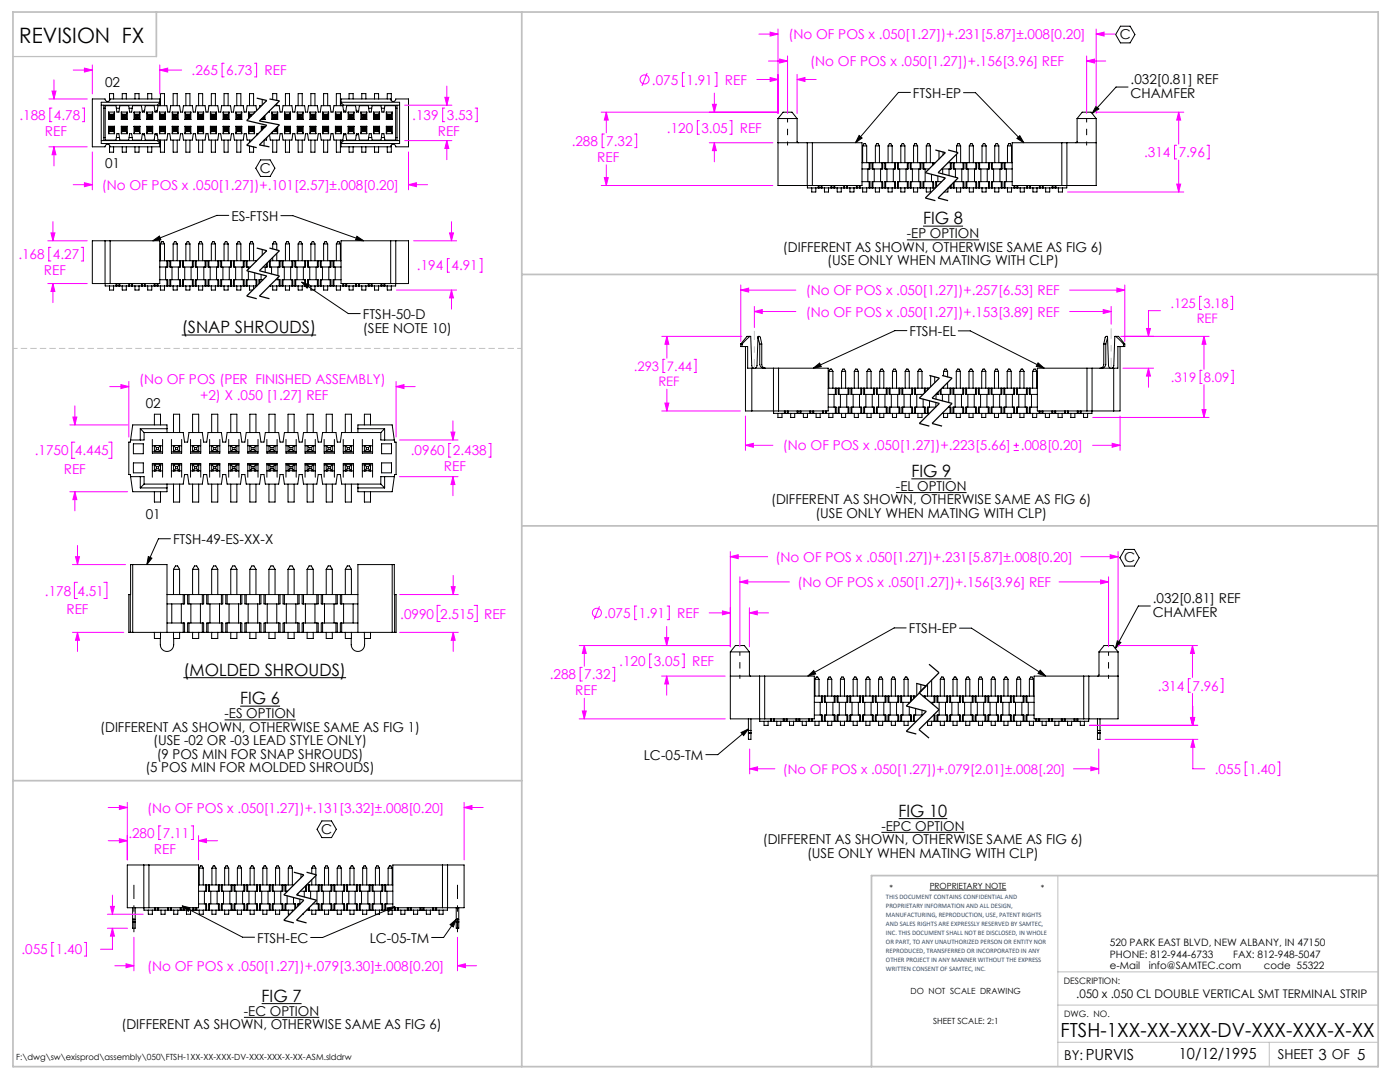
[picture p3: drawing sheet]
<svg xmlns="http://www.w3.org/2000/svg" width="279mm" height="216mm" viewBox="0 0 279 216" stroke-linecap="round" stroke-linejoin="round" font-family="sans-serif">
<defs><g id="words">
<text font-size="4.2" x="3.8" y="8.6">REVISION FX</text>
<text font-size="3.9" x="211.7" y="206.9">FTSH-1XX-XX-XXX-DV-XXX-XXX-X-XX</text>
<g font-size="3.4">
<text x="184.2" y="44.8">FIG 8</text>
<text x="36.3" y="66.5">(SNAP SHROUDS)</text>
<text x="181.9" y="95.2">FIG 9</text>
<text x="36.6" y="134.9">(MOLDED SHROUDS)</text>
<text x="47.9" y="140.5">FIG 6</text>
<text x="179.3" y="163">FIG 10</text>
<text x="52.2" y="199.9">FIG 7</text>
</g>
<text font-size="3" x="235.3" y="211.4">10/12/1995</text>
<g font-size="2.7" fill="#f0f">
<text x="157.4" y="7.8">(No OF POS x .050[1.27])+.231[5.87]±.008[0.20]</text>
<text x="38.2" y="15">.265</text>
<text x="45.1" y="15">6.73</text>
<text x="52.8" y="15">REF</text>
<text x="130.1" y="16.9">.075</text>
<text x="137" y="16.9">1.91</text>
<text x="144.7" y="16.9">REF</text>
<text x="161.7" y="13.2">(No OF POS x .050[1.27])+.156[3.96] REF</text>
<text x="3.9" y="23.9">.188</text>
<text x="10.8" y="23.9">4.78</text>
<text x="82.3" y="23.9">.139</text>
<text x="89.2" y="23.9">3.53</text>
<text x="9" y="27.1">REF</text>
<text x="87.4" y="27.1">REF</text>
<text x="114.1" y="29.1">.288</text>
<text x="121" y="29.1">7.32</text>
<text x="133.1" y="26.4">.120</text>
<text x="140" y="26.4">3.05</text>
<text x="147.6" y="26.4">REF</text>
<text x="119.2" y="32.3">REF</text>
<text x="228.3" y="31.4">.314</text>
<text x="235.2" y="31.4">7.96</text>
<text x="20.3" y="37.9">(No OF POS x .050[1.27])+.101[2.57]±.008[0.20]</text>
<text x="3.7" y="51.7">.168</text>
<text x="10.6" y="51.7">4.27</text>
<text x="83.2" y="54">.194</text>
<text x="90.1" y="54">4.91</text>
<text x="8.8" y="54.9">REF</text>
<text x="160.8" y="58.9">(No OF POS x .050[1.27])+.257[6.53] REF</text>
<text x="160.8" y="63.2">(No OF POS x .050[1.27])+.153[3.89] REF</text>
<text x="27.8" y="76.6">(No OF POS (PER FINISHED ASSEMBLY)</text>
<text x="39.9" y="79.8">+2) X .050 [1.27] REF</text>
<text x="156.2" y="89.9">(No OF POS x .050[1.27])+.223[5.66]</text>
<text x="203.7" y="89.9">.008[0.20]</text>
<text x="6.9" y="90.9">.1750</text>
<text x="12.7" y="94.5">REF</text>
<text x="14.9" y="90.9">4.445</text>
<text x="82" y="90.9">.0960</text>
<text x="88.6" y="94.1">REF</text>
<text x="90.4" y="90.9">2.438</text>
<text x="154.8" y="112.1">(No OF POS x .050[1.27])+.231[5.87]±.008[0.20]</text>
<text x="9" y="118.8">.178</text>
<text x="15.5" y="118.8">4.51</text>
<text x="159.1" y="117.1">(No OF POS x .050[1.27])+.156[3.96] REF</text>
<text x="13.3" y="122.5">REF</text>
<text x="79.9" y="123.4">.0990</text>
<text x="87.9" y="123.4">2.515</text>
<text x="96.6" y="123.4">REF</text>
<text x="120.6" y="123.3">.075</text>
<text x="127.5" y="123.3">1.91</text>
<text x="135.1" y="123.3">REF</text>
<text x="109.7" y="135.5">.288</text>
<text x="116.6" y="135.5">7.32</text>
<text x="123.6" y="132.9">.120</text>
<text x="130.5" y="132.9">3.05</text>
<text x="138.1" y="132.9">REF</text>
<text x="231.1" y="137.8">.314</text>
<text x="238" y="137.8">7.96</text>
<text x="114.8" y="138.7">REF</text>
<text x="242.4" y="154.4">.055</text>
<text x="249.3" y="154.4">1.40</text>
<text x="25.6" y="167.2">.280</text>
<text x="29.4" y="162.1">(No OF POS x .050[1.27])+.131[3.32]±.008[0.20]</text>
<text x="32.5" y="167.2">7.11</text>
<text x="30.7" y="170.4">REF</text>
<text x="4.3" y="190.4">.055</text>
<text x="11.2" y="190.4">1.40</text>
<text x="29.4" y="193.7">(No OF POS x .050[1.27])+.079[3.30]±.008[0.20]</text>
</g>
<g font-size="2.7">
<text x="223.5" y="7.8">C</text>
<text x="21" y="17.3">02</text>
<text x="225.6" y="16.7">.032[0.81] REF</text>
<text x="182.2" y="19.6">FTSH-EP</text>
<text x="225.6" y="19.6">CHAMFER</text>
<text x="21" y="33.6">01</text>
<text x="51.9" y="34.5">C</text>
<text x="46.2" y="44.1">ES-FTSH</text>
<text x="181" y="47.6">-EP OPTION</text>
<text x="156.3" y="50.2">(DIFFERENT AS SHOWN, OTHERWISE SAME AS FIG 6)</text>
<text x="165.1" y="52.9">(USE ONLY WHEN MATING WITH CLP)</text>
<text x="72.4" y="63.7">FTSH-50-D</text>
<text x="72.4" y="66.5">(SEE NOTE 10)</text>
<text x="181.5" y="67.1">FTSH-EL</text>
<text x="29.1" y="81.5">02</text>
<text x="153.9" y="100.7">(DIFFERENT AS SHOWN, OTHERWISE SAME AS FIG 6)</text>
<text x="178.8" y="98">-EL OPTION</text>
<text x="29.1" y="103.5">01</text>
<text x="162.7" y="103.3">(USE ONLY WHEN MATING WITH CLP)</text>
<text x="34.5" y="108.6">FTSH-49-ES-XX-X</text>
<text x="224.3" y="112.2">C</text>
<text x="230.1" y="120.3">.032[0.81] REF</text>
<text x="230.1" y="123.1">CHAMFER</text>
<text x="181.4" y="126.4">FTSH-EP</text>
<text x="44.8" y="143.4">-ES OPTION</text>
<text x="20" y="146">(DIFFERENT AS SHOWN, OTHERWISE SAME AS FIG 1)</text>
<text x="30.6" y="148.7">(USE -02 OR -03 LEAD STYLE ONLY)</text>
<text x="29" y="154">(5 POS MIN FOR MOLDED SHROUDS)</text>
<text x="31.3" y="151.4">(9 POS MIN FOR SNAP SHROUDS)</text>
<text x="128.5" y="151.6">LC-05-TM</text>
<text x="64.1" y="166.4">C</text>
<text x="175.9" y="165.8">-EPC OPTION</text>
<text x="152.3" y="168.5">(DIFFERENT AS SHOWN, OTHERWISE SAME AS FIG 6)</text>
<text x="161.1" y="171.1">(USE ONLY WHEN MATING WITH CLP)</text>
<text x="51.3" y="188.2">FTSH-EC</text>
<text x="73.8" y="188.2">LC-05-TM</text>
<text x="48.7" y="202.7">-EC OPTION</text>
<text x="24.3" y="205.4">(DIFFERENT AS SHOWN, OTHERWISE SAME AS FIG 6)</text>
<text x="212.4" y="211.5">BY:PURVIS</text>
<text x="255" y="211.4">SHEET 3 OF 5</text>
</g>
<g font-size="2.6" fill="#f0f">
<text x="233.6" y="61.4">.125</text>
<text x="238.8" y="64.5">REF</text>
<text x="240.2" y="61.4">3.18</text>
<text x="126.5" y="74">.293</text>
<text x="131.4" y="77.1">REF</text>
<text x="133.1" y="74">7.44</text>
<text x="233.7" y="76.2">.319</text>
<text x="240.3" y="76.2">8.09</text>
<text x="156.2" y="154.4">(No OF POS x .050[1.27])+.079[2.01]±.008[.20]</text>
</g>
<text font-size="2.4" x="214.8" y="199.2">.050 x .050 CL DOUBLE VERTICAL SMT TERMINAL STRIP</text>
<g font-size="2">
<text x="221.5" y="188.8">520 PARK EAST BLVD, NEW ALBANY, IN 47150</text>
<text x="221.5" y="191.1">PHONE: 812-944-6733</text>
<text x="246.1" y="191.1">FAX: 812-948-5047</text>
<text x="221.5" y="193.4">e-Mail</text>
<text x="229.3" y="193.4">info@SAMTEC.com</text>
<text x="252.2" y="193.4">code 55322</text>
</g>
<g font-size="1.8">
<text x="212.3" y="196.4">DESCRIPTION:</text>
<text x="212.4" y="202.9">DWG. NO.</text>
</g>
<g font-size="1.7">
<text x="177.5" y="177.8">*</text>
<text x="185.5" y="177.4">PROPRIETARY NOTE</text>
<text x="207.7" y="177.8">*</text>
<text x="181.7" y="198.3">DO NOT SCALE DRAWING</text>
<text x="186.2" y="204.3">SHEET SCALE: 2:1</text>
<text x="3.2" y="211.5">F:\dwg\sw\exisprod\assembly\050\FTSH-1XX-XX-XXX-DV-XXX-XXX-X-XX-ASM.slddrw</text>
</g>
<g font-size="1.4" fill="#1f497d">
<text x="176.8" y="179.4">THIS DOCUMENT CONTAINS CONFIDENTIAL AND</text>
<text x="176.8" y="181.2">PROPRIETARY INFORMATION AND ALL DESIGN,</text>
<text x="176.8" y="183">MANUFACTURING, REPRODUCTION, USE, PATENT RIGHTS</text>
<text x="176.8" y="184.8">AND SALES RIGHTS ARE EXPRESSLY RESERVED BY SAMTEC,</text>
<text x="176.8" y="186.6">INC. THIS DOCUMENT SHALL NOT BE DISCLOSED, IN WHOLE</text>
<text x="176.8" y="188.4">OR PART, TO ANY UNAUTHORIZED PERSON OR ENTITY NOR</text>
<text x="176.8" y="190.2">REPRODUCED, TRANSFERRED OR INCORPORATED IN ANY</text>
<text x="176.8" y="192">OTHER PROJECT IN ANY MANNER WITHOUT THE EXPRESS</text>
<text x="176.8" y="193.8">WRITTEN CONSENT OF SAMTEC, INC.</text>
</g>
</g></defs>
<path d="M0 0h279.4v215.9h-279.4z" fill="none" stroke="#fff" stroke-width=".2"/>
<g fill="none" stroke="#000" stroke-width=".2">
<path d="M22.7 19.7v-1h-.8v1.4M24.4 19.7v-1h.8v1M26.9 19.7v-1h.8v1M29.5 19.7v-1h.8v1M52.3 19.8v1.2M54.4 19.9v-1.2h.8v1.3M69.7 19.7v-1h.8v1M72.2 19.7v-1h.8v1M74.7 19.7v-1h.9v1M77.3 19.7v-1h.8v1.4M181.7 18.4h-2.4l-8.6 10.1M192.3 18.5h2.4l9.6 10"/>
<path d="M223.6 5.2h1.9l1 1.7-1 1.7h-1.9l-.9-1.7zM225.1 17.4h-2.4l-4.7 5.2M20.2 28.1h11.2l.5 .5M20.7 21.6h.3M20.7 27.4h.3M20.7 21v7.1M21.7 23.8h1.2M21.7 22.4h1.2M21.7 26.7h1.2M21.7 25.2h1.2M21.7 22.4v1.4M21.7 25.2v1.5"/>
<path d="M21.7 25.2l.1 .1M21.7 22.4l.1 .4M21.8 23.7h.9M21.8 26.2h.9M21.8 22.8h.9M21.8 25.3h.9M21.8 23.7l-.1 .1M21.8 22.8v.9M21.8 25.3v.9M21.8 26.2l-.1 .5M21.9 22.8h.8M21.9 23.7h.8"/>
<path d="M21.9 26.2h.8M21.9 25.4h.8M21.9 29v1.4h.8v-1.1M21.9 22.8l.2 .3M21.9 22.8v.9M21.9 25.4v.8M21.9 25.4l.2 .2M22.1 23.1h.3M22.1 23.4h.3M22.1 25.9h.3M22.1 25.6h.3M22.1 23.4l-.2 .3"/>
<path d="M22.1 23.1v.3M22.1 25.6v.3M22.1 25.9l-.2 .3M22.4 23.4l.3 .3M22.4 23.1v.3M22.4 25.6v.3M22.4 25.9l.3 .3M22.7 22.8l-.3 .3M22.7 22.8v.9M22.7 25.4v.8M22.7 25.4l-.3 .2M22.7 23.7l.2 .1"/>
<path d="M22.7 26.2l.2 .5M22.7 25.3v.9M22.9 25.2l-.2 .1M22.9 22.4v1.4M22.9 25.2v1.5M22.9 22.4l-.2 .4M23.2 21.6h.6M23.2 27.4h.6M24.2 23.8h1.2M24.2 22.4h1.2M24.2 26.7h1.2M24.2 25.2h1.2"/>
<path d="M24.2 22.4v1.4M24.2 25.2v1.5M24.2 25.2l.1 .1M24.2 22.4l.1 .4M24.3 23.7h1M24.3 26.2h1M24.3 22.8h1M24.3 25.3h1M24.3 23.7l-.1 .1M24.3 26.2l-.1 .5M24.3 22.8v.9M24.3 25.3v.9"/>
<path d="M24.4 22.8h.8M24.4 23.7h.8M24.4 26.2h.8M24.4 25.4h.8M24.4 29.3v1.1h.8v-1.1M24.4 25.4l.3 .2M24.4 22.8v.9M24.4 25.4v.8M24.4 22.8l.3 .3M24.7 23.1h.2M24.7 23.4h.2M24.7 25.9h.2"/>
<path d="M24.7 25.6h.2M24.7 23.4l-.3 .3M24.7 23.1v.3M24.7 25.6v.3M24.7 25.9l-.3 .3M24.9 25.9l.3 .3M24.9 23.1v.3M24.9 25.6v.3M24.9 23.4l.3 .3M25.2 22.8l-.3 .3M25.2 25.4l-.3 .2M25.2 22.8v.9"/>
<path d="M25.2 25.4v.8M25.3 23.7l.1 .1M25.3 26.2l.1 .5M25.3 22.8v.9M25.3 25.3v.9M25.4 25.2l-.1 .1M25.4 22.4v1.4M25.4 25.2v1.5M25.4 22.4l-.1 .4M25.8 21.6h.6M25.8 27.4h.6M26.7 23.8h1.2"/>
<path d="M26.7 22.4h1.2M26.7 26.7h1.2M26.7 25.2h1.2M26.7 22.4v1.4M26.7 25.2v1.5M26.7 25.2l.2 .1M26.7 22.4l.2 .4M26.9 23.7h.9M26.9 26.2h.9M26.9 22.8h.9M26.9 25.3h.9M26.9 23.7l-.2 .1"/>
<path d="M26.9 22.8v.9M26.9 25.3v.9M26.9 26.2l-.2 .5M26.9 22.8h.8M26.9 23.7h.8M26.9 26.2h.8M26.9 25.4h.8M26.9 29.3v1.1h.8v-1.1M26.9 25.4v.8M26.9 22.8l.3 .3M26.9 25.4l.3 .2M27.2 23.1h.3"/>
<path d="M27.2 23.4h.3M27.2 25.9h.3M27.2 25.6h.3M27.2 23.4l-.3 .3M27.2 25.9l-.3 .3M27.2 23.1v.3M27.2 25.6v.3M27.5 23.4l.2 .3M27.5 23.1v.3M27.5 25.6v.3M27.5 25.9l.2 .3M27.7 22.8l-.2 .3"/>
<path d="M27.7 25.4l-.2 .2M27.7 22.8v.9M27.7 25.4v.8M27.8 23.7l.1 .1M27.8 26.2l.1 .5M27.8 22.8v.9M27.8 25.3v.9M27.9 25.2l-.1 .1M27.9 22.4v1.4M27.9 25.2v1.5M27.9 22.4l-.1 .4M28.4 26.8l.5 .3"/>
<path d="M28.9 22l-.5 .2M29.3 23.8h1.2M29.3 22.4h1.2M29.3 26.7h1.2M29.3 25.2h1.2M29.3 22.4v1.4M29.3 25.2v1.5M29.3 25.2l.1 .1M29.3 22.4l.1 .4M29.4 23.7h.9M29.4 26.2h.9M29.4 22.8h.9"/>
<path d="M29.4 25.3h.9M29.4 23.7l-.1 .1M29.4 26.2l-.1 .5M29.4 22.8v.9M29.4 25.3v.9M29.5 22.8h.8M29.5 23.7h.8M29.5 26.2h.8M29.5 25.4h.8M29.5 29.3v1.1h.8v-1.1M29.5 22.8v.9M29.5 25.4v.8"/>
<path d="M29.5 22.8l.2 .3M29.5 25.4l.2 .2M29.7 23.1h.3M29.7 23.4h.3M29.7 25.9h.3M29.7 25.6h.3M29.7 25.9l-.2 .3M29.7 23.1v.3M29.7 25.6v.3M29.7 23.4l-.2 .3M30 23.4l.3 .3M30 23.1v.3"/>
<path d="M30 25.6v.3M30 25.9l.3 .3M30.3 25.4l-.3 .2M30.3 22.8l-.3 .3M30.3 22.8v.9M30.3 25.4v.8M30.3 23.7l.2 .1M30.3 26.2l.2 .5M30.3 25.3v.9M30.5 25.2l-.2 .1M30.5 22.4v1.4M30.5 25.2v1.5"/>
<path d="M30.5 22.4l-.2 .4M30.9 26.8l.5 .3M31.4 22l-.5 .2M31.8 23.8h1.2M31.8 22.4h1.2M31.8 26.7h1.2M31.8 25.2h1.2M31.8 22.4v1.4M31.8 25.2v1.5M31.8 25.2l.2 .1M31.8 22.4l.2 .4M31.9 21.1v-1.4h-9.9a.51 .51 0 0 1-.5 .6 .51 .51 0 0 1-.5-.6h-2.6v9.6h2.6a.51 .51 0 0 1 .5-.5 .51 .51 0 0 1 .5 .5h9.9v-1.3"/>
<path d="M31.9 20.5l-.5 .5h-11.2M31.9 20.4h-11.7v8.2h11.7M32 23.7h.9M32 26.2h.9M32 22.8h.9M32 25.3h.9M32 23.7l-.2 .1M32 22.8v.9M32 25.3v.9M32 26.2l-.2 .5M32 22.8h.8M32 23.7h.8"/>
<path d="M32 21.1v-2.4h.8v2.4M32 26.2h.8M32 25.4h.8M32 28v2.4h.8v-2.4M32 22.8l.3 .3M32 25.4v.8M32 25.4l.3 .2M32.3 23.1h.3M32.3 23.4h.3M32.3 25.9h.3M32.3 25.6h.3M32.3 23.1v.3"/>
<path d="M32.3 25.6v.3M32.3 23.4l-.3 .3M32.3 25.9l-.3 .3M32.6 23.4l.2 .3M32.6 23.1v.3M32.6 25.6v.3M32.6 25.9l.2 .3M32.8 22.8l-.2 .3M32.8 22.8v.9M32.8 25.4v.8M32.8 25.4l-.2 .2M32.9 23.7l.1 .1"/>
<path d="M32.9 26.2l.1 .5M32.9 22.8v.9M32.9 25.3v.9M33 25.2l-.1 .1M33 22.4v1.4M33 25.2v1.5M33 22.4l-.1 .4M34.4 23.8h1.2M34.4 22.4h1.2M34.4 26.7h1.2M34.4 25.2h1.2M34.4 22.4v1.4"/>
<path d="M34.4 25.2v1.5M34.4 25.2l.1 .1M34.4 22.4l.1 .4M34.5 23.7h.9M34.5 26.2h.9M34.5 22.8h.9M34.5 25.3h.9M34.5 23.7l-.1 .1M34.5 22.8v.9M34.5 25.3v.9M34.5 26.2l-.1 .5M34.6 22.8h.8"/>
<path d="M34.6 23.7h.8M34.6 21.1v-2.4h.8v2.4M34.6 26.2h.8M34.6 25.4h.8M34.6 28v2.4h.8v-2.4M34.6 22.8l.2 .3M34.6 25.4l.2 .2M34.6 22.8v.9M34.6 25.4v.8M34.8 23.1h.3M34.8 23.4h.3M34.8 25.9h.3"/>
<path d="M34.8 25.6h.3M34.8 25.9l-.2 .3M34.8 23.1v.3M34.8 25.6v.3M34.8 23.4l-.2 .3M35.1 23.4l.3 .3M35.1 25.9l.3 .3M35.1 23.1v.3M35.1 25.6v.3M35.4 25.4l-.3 .2M35.4 22.8v.9M35.4 25.4v.8"/>
<path d="M35.4 22.8l-.3 .3M35.4 23.7l.2 .1M35.4 26.2l.2 .5M35.4 25.3v.9M35.6 25.2l-.2 .1M35.6 22.4v1.4M35.6 25.2v1.5M35.6 22.4l-.2 .4M36.9 23.8h1.2M36.9 22.4h1.2M36.9 26.7h1.2M36.9 25.2h1.2"/>
<path d="M36.9 22.4v1.4M36.9 25.2v1.5M36.9 25.2l.1 .1M36.9 22.4l.1 .4M37 23.7h1M37 26.2h1M37 22.8h1M37 25.3h1M37 23.7l-.1 .1M37 26.2l-.1 .5M37 22.8v.9M37 25.3v.9"/>
<path d="M37.1 22.8h.8M37.1 23.7h.8M37.1 21.1v-2.4h.8v2.4M37.1 26.2h.8M37.1 25.4h.8M37.1 28v2.4h.8v-2.4M37.1 22.8l.3 .3M37.1 22.8v.9M37.1 25.4v.8M37.1 25.4l.3 .2M37.4 23.1h.2M37.4 23.4h.2"/>
<path d="M37.4 25.9h.2M37.4 25.6h.2M37.4 23.1v.3M37.4 25.6v.3M37.4 25.9l-.3 .3M37.4 23.4l-.3 .3M37.6 23.4l.3 .3M37.6 23.1v.3M37.6 25.6v.3M37.6 25.9l.3 .3M37.9 25.4l-.3 .2M37.9 22.8v.9"/>
<path d="M37.9 25.4v.8M37.9 22.8l-.3 .3M38 23.7l.1 .1M38 26.2l.1 .5M38 22.8v.9M38 25.3v.9M38.1 25.2l-.1 .1M38.1 22.4v1.4M38.1 25.2v1.5M38.1 22.4l-.1 .4M39.4 23.8h1.2M39.4 22.4h1.2"/>
<path d="M39.4 26.7h1.2M39.4 25.2h1.2M39.4 22.4v1.4M39.4 25.2v1.5M39.4 25.2l.2 .1M39.4 22.4l.2 .4M39.6 23.7h.9M39.6 26.2h.9M39.6 22.8h.9M39.6 25.3h.9M39.6 23.7l-.2 .1M39.6 26.2l-.2 .5"/>
<path d="M39.6 22.8v.9M39.6 25.3v.9M39.6 22.8h.8M39.6 23.7h.8M39.6 21.1v-2.4h.8v2.4M39.6 26.2h.8M39.6 25.4h.8M39.6 28v2.4h.8v-2.4M39.6 22.8l.3 .3M39.6 25.4v.8M39.6 25.4l.3 .2M39.9 23.1h.3"/>
<path d="M39.9 23.4h.3M39.9 25.9h.3M39.9 25.6h.3M39.9 23.1v.3M39.9 25.6v.3M39.9 25.9l-.3 .3M39.9 23.4l-.3 .3M40.2 23.4l.2 .3M40.2 25.9l.2 .3M40.2 23.1v.3M40.2 25.6v.3M40.4 25.4l-.2 .2"/>
<path d="M40.4 22.8v.9M40.4 25.4v.8M40.4 22.8l-.2 .3M40.5 23.7l.1 .1M40.5 26.2l.1 .5M40.5 22.8v.9M40.5 25.3v.9M40.6 25.2l-.1 .1M40.6 22.4v1.4M40.6 25.2v1.5M40.6 22.4l-.1 .4M42 23.8h1.2"/>
<path d="M42 22.4h1.2M42 26.7h1.2M42 25.2h1.2M42 22.4v1.4M42 25.2v1.5M42 25.2l.1 .1M42 22.4l.1 .4M42.1 23.7h.9M42.1 26.2h.9M42.1 22.8h.9M42.1 25.3h.9M42.1 23.7l-.1 .1"/>
<path d="M42.1 26.2l-.1 .5M42.1 22.8v.9M42.1 25.3v.9M42.2 22.8h.8M42.2 23.7h.8M42.2 21.1v-2.4h.8v2.4M42.2 26.2h.8M42.2 25.4h.8M42.2 28v2.4h.8v-2.4M42.2 22.8l.2 .3M42.2 25.4l.2 .2M42.2 22.8v.9"/>
<path d="M42.2 25.4v.8M42.4 23.1h.3M42.4 23.4h.3M42.4 25.9h.3M42.4 25.6h.3M42.4 25.9l-.2 .3M42.4 23.1v.3M42.4 25.6v.3M42.4 23.4l-.2 .3M42.7 23.4l.3 .3M42.7 25.9l.3 .3M42.7 23.1v.3"/>
<path d="M42.7 25.6v.3M43 22.8v.9M43 25.4v.8M43 25.4l-.3 .2M43 22.8l-.3 .3M43 23.7l.2 .1M43 26.2l.2 .5M43 25.3v.9M43.2 25.2l-.2 .1M43.2 22.4v1.4M43.2 25.2v1.5M43.2 22.4l-.2 .4"/>
<path d="M44.5 23.8h1.2M44.5 22.4h1.2M44.5 26.7h1.2M44.5 25.2h1.2M44.5 22.4v1.4M44.5 25.2v1.5M44.5 25.2l.2 .1M44.5 22.4l.2 .4M44.7 23.7h.9M44.7 26.2h.9M44.7 22.8h.9M44.7 25.3h.9"/>
<path d="M44.7 23.7l-.2 .1M44.7 26.2l-.2 .5M44.7 22.8v.9M44.7 25.3v.9M44.7 22.8h.8M44.7 23.7h.8M44.7 21.1v-2.4h.8v2.4M44.7 26.2h.8M44.7 25.4h.8M44.7 28v2.4h.8v-2.4M44.7 25.4l.3 .2M44.7 25.4v.8"/>
<path d="M44.7 22.8l.3 .3M45 23.1h.3M45 23.4h.3M45 25.9h.3M45 25.6h.3M45 25.9l-.3 .3M45 23.1v.3M45 25.6v.3M45 23.4l-.3 .3M45.3 23.1v.3M45.3 25.6v.3M45.3 25.9l.2 .3"/>
<path d="M45.3 23.4l.2 .3M45.5 25.4l-.2 .2M45.5 22.8v.9M45.5 25.4v.8M45.5 22.8l-.2 .3M45.6 23.7l.1 .1M45.6 26.2l.1 .5M45.6 22.8v.9M45.6 25.3v.9M45.7 25.2l-.1 .1M45.7 22.4v1.4M45.7 25.2v1.5"/>
<path d="M45.7 22.4l-.1 .4M47.1 23.8h1.2M47.1 22.4h1.2M47.1 26.7h1.2M47.1 25.2h1.2M47.1 22.4v1.4M47.1 25.2v1.5M47.1 25.2l.1 .1M47.1 22.4l.1 .4M47.2 23.7h.9M47.2 26.2h.9M47.2 22.8h.9"/>
<path d="M47.2 25.3h.9M47.2 23.7l-.1 .1M47.2 22.8v.9M47.2 25.3v.9M47.2 26.2l-.1 .5M47.3 22.8h.8M47.3 23.7h.8M47.3 21.1v-2.4h.8v2.4M47.3 26.2h.8M47.3 25.4h.8M47.3 28v2.4h.8v-2.4M47.3 22.8l.2 .3"/>
<path d="M47.3 22.8v.9M47.3 25.4v.8M47.3 25.4l.2 .2M47.5 23.1h.3M47.5 23.4h.3M47.5 25.9h.3M47.5 25.6h.3M47.5 23.4l-.2 .3M47.5 23.1v.3M47.5 25.6v.3M47.5 25.9l-.2 .3M47.8 23.1v.3"/>
<path d="M47.8 25.6v.3M47.8 23.4l.3 .3M47.8 25.9l.3 .3M48.1 22.8l-.3 .3M48.1 22.8v.9M48.1 25.4v.8M48.1 25.4l-.3 .2M48.1 23.7l.2 .1M48.1 26.2l.2 .5M48.1 25.3v.9M48.3 25.2l-.2 .1M48.3 22.4v1.4"/>
<path d="M48.3 25.2v1.5M48.3 22.4l-.2 .4M49.6 22.4h1.2M49.6 26.7h1.2M49.6 25.2h1.2M49.6 22.4v1.3M49.6 25.2v1.5M49.6 25.2l.1 .1M49.6 22.4l.1 .4M49.7 26.2h1M49.7 22.8h.8M49.7 25.3h1"/>
<path d="M49.7 26.2l-.1 .5M49.7 22.8v.7M49.7 25.3v.9M49.8 22.8h.6M49.8 21.1v-2.4h.8v2.4M49.8 26.2h.8M49.8 25.4h.8M49.8 29.1v1.3h.8v-1.1M49.8 22.8l.3 .3M49.8 22.8v.7M49.8 25.4v.8M49.8 28v.4"/>
<path d="M49.8 25.4l.3 .2M50.1 23.1h.1M50.1 25.9h.2M50.1 25.6h.2M50.1 23.1v.1M50.1 25.6v.3M50.1 25.9l-.3 .3M50.3 25.6v.3M50.3 25.9l.3 .3M50.6 25.4v.8M50.6 25.4l-.3 .2M50.7 26.2l.1 .5"/>
<path d="M50.7 25.3v.9M50.8 25.2l-.1 .1M50.8 22.4v.1M50.8 25.2v1.5M50.8 22.4l-.1 .2M51.2 22.1l-.1-1h-1.8l-.2 1.3h-.4l-.1-1.3h-1.8l-.2 1.3h-.4l-.2-1.3h-1.8l-.1 1.3h-.5l-.1-1.3h-1.8l-.2 1.3h-.4l-.2-1.3h-1.7l-.2 1.3h-.4l-.2-1.3h-1.8l-.2 1.3h-.4l-.1-1.3h-1.8l-.2 1.3h-.4l-.2-1.3h-1.8l-.1 1.3h-.5l-.1-1.3h-1.8l-.2 1.3h-.4l-.2-1.3h-1.7l-.2 1.3h-.4l-.2-1.3h-1.8l-.2 1.3h-.4l-.1-1.3h-2.2v6.9h2.2l.1-1.3h.4l.2 1.3h1.8l.2-1.3h.4l.2 1.3h1.7l.2-1.3h.4l.2 1.3h1.8l.1-1.3h.5l.1 1.3h1.8l.2-1.3h.4l.2 1.3h1.8l.1-1.3h.4l.2 1.3h1.8l.2-1.3h.4l.2 1.3h1.7l.2-1.3h.4l.2 1.3h1.8l.1-1.3h.5l.1 1.3h1.8l.2-1.3h.4l.2 1.3h1.8l.1-1.3h.4l.2 1.3h1M51.5 26.7h-.2l-.1 .3M51.9 28.8v.1M52 31.9h1.9l1 1.7-1 1.6h-1.9l-1-1.6zM52.1 23.8h.8M52.1 25.2h.9M52.1 25.2v.9"/>
<path d="M52.1 25.2l.2 .1M52.2 21.1h-.3l-.1 .4M52.2 23.7h.5M52.3 25.3h.6M52.3 25.3v.6M52.3 25.4h.5M52.3 25.4v.5M52.3 25.4l.3 .2M52.5 23.4l.2 .3M52.7 23.2v.5M52.7 28v1.1M52.7 23.7l.2 .1"/>
<path d="M52.9 23v.8M53.1 20v.1M53.3 27.4l-.1 .6h-.5M53.8 22.1v.3h-.3M54.2 23.8h1.2M54.2 22.4h1.2M54.2 22.4v1.4M54.2 26.5v.2M54.2 26.7h1.2M54.2 22.4l.2 .4M54.3 26.3l-.1 .4M54.4 23.7l-.2 .1"/>
<path d="M54.4 23.7h.9M54.4 22.8v.9M54.4 22.8h.9M54.4 22.8h.8M54.4 23.7h.8M54.4 28v2.4h.8v-2.4M54.4 22.8l.3 .3M54.4 26.2h.9M54.5 26.2h.7M54.7 23.1h.3M54.7 23.4h.3M54.7 23.1v.3"/>
<path d="M54.7 23.4l-.3 .3M54.8 25.9h.2M54.8 21.1h.9l.2 1.3h.4l.2-1.3h1.8l.1 1.3h.4l.2-1.3h1.8l.2 1.3h.4l.2-1.3h1.7l.2 1.3h.4l.2-1.3h1.8l.2 1.3h.4l.1-1.3h1.8l.2 1.3h.4l.2-1.3h1.8l.1 1.3h.4l.2-1.3h1.8l.2 1.3h.4l.2-1.3h1.7l.2 1.3h.4l.2-1.3h2.2v6.9h-2.2l-.2-1.3h-.4l-.2 1.3h-1.7l-.2-1.3h-.4l-.2 1.3h-1.8l-.2-1.3h-.4l-.1 1.3h-1.8l-.2-1.3h-.4l-.2 1.3h-1.8l-.1-1.3h-.4l-.2 1.3h-1.8l-.2-1.3h-.4l-.2 1.3h-1.7l-.2-1.3h-.4l-.2 1.3h-1.8l-.2-1.3h-.4l-.1 1.3h-1.8l-.2-1.3h-.4l-.2 1.3h-1.8l-.1-1.1M55 25.9l.2 .3M55 23.4l.2 .3M55 23.1v.3M55 25.7v.2M55.2 22.8l-.2 .3M55.2 20.7v.4M55.2 22.8v.9M55.2 25.5v.7M55.3 23.7l.1 .1"/>
<path d="M55.3 26.2l.1 .5M55.3 22.8v.9M55.3 25.4v.8M55.4 22.4v1.4M55.4 25.3v1.4M55.4 22.4l-.1 .4M56.8 25.2l.1 .1M56.8 23.8h1.2M56.8 22.4h1.2M56.8 26.7h1.2M56.8 22.4v1.4M56.8 25.2v1.5"/>
<path d="M56.8 25.2h1.2M56.8 22.4l.1 .4M56.9 23.7l-.1 .1M56.9 23.7h.9M56.9 26.2h.9M56.9 22.8h.9M56.9 26.2l-.1 .5M56.9 22.8v.9M56.9 25.3v.9M56.9 25.3h.9M57 22.8h.8M57 23.7h.8"/>
<path d="M57 21.1v-2.4h.8v2.4M57 25.4l.2 .2M57 22.8v.9M57 25.4v.8M57 28v2.4h.8v-2.4M57 22.8l.2 .3M57 26.2h.8M57 25.4h.8M57.2 23.1h.3M57.2 23.4h.3M57.2 25.9l-.2 .3M57.2 23.1v.3"/>
<path d="M57.2 25.6v.3M57.2 23.4l-.2 .3M57.2 25.9h.3M57.2 25.6h.3M57.5 25.9l.3 .3M57.5 23.1v.3M57.5 25.6v.3M57.5 23.4l.3 .3M57.8 25.4l-.3 .2M57.8 22.8l-.3 .3M57.8 22.8v.9M57.8 25.4v.8"/>
<path d="M57.8 23.7l.2 .1M57.8 26.2l.2 .5M57.8 25.3v.9M58 25.2l-.2 .1M58 22.4v1.4M58 25.2v1.5M58 22.4l-.2 .4M59.3 25.2l.2 .1M59.3 23.8h1.2M59.3 22.4h1.2M59.3 26.7h1.2M59.3 25.2h1.2"/>
<path d="M59.3 22.4v1.4M59.3 25.2v1.5M59.3 22.4l.2 .4M59.5 23.7l-.2 .1M59.5 23.7h.9M59.5 26.2h.9M59.5 22.8h.9M59.5 25.3h.9M59.5 22.8v.9M59.5 25.3v.9M59.5 26.2l-.2 .5M59.5 22.8h.8"/>
<path d="M59.5 23.7h.8M59.5 21.1v-2.4h.8v2.4M59.5 22.8l.3 .3M59.5 28v2.4h.8v-2.4M59.5 25.4v.8M59.5 25.4l.3 .2M59.5 26.2h.8M59.5 25.4h.8M59.8 23.1h.3M59.8 23.4h.3M59.8 25.9l-.3 .3M59.8 23.4l-.3 .3"/>
<path d="M59.8 23.1v.3M59.8 25.6v.3M59.8 25.9h.3M59.8 25.6h.3M60.1 23.4l.2 .3M60.1 23.1v.3M60.1 25.6v.3M60.1 25.9l.2 .3M60.3 25.4l-.2 .2M60.3 22.8l-.2 .3M60.3 22.8v.9M60.3 25.4v.8"/>
<path d="M60.4 23.7l.1 .1M60.4 26.2l.1 .5M60.4 22.8v.9M60.4 25.3v.9M60.5 25.2l-.1 .1M60.5 22.4v1.4M60.5 25.2v1.5M60.5 22.4l-.1 .4M61.9 25.2l.1 .1M61.9 23.8h1.1M61.9 22.4h1.1M61.9 26.7h1.1"/>
<path d="M61.9 25.2h1.1M61.9 22.4v1.4M61.9 25.2v1.5M61.9 22.4l.1 .4M62 23.7l-.1 .1M62 23.7h.9M62 26.2h.9M62 22.8h.9M62 25.3h.9M62 22.8v.9M62 25.3v.9M62 26.2l-.1 .5"/>
<path d="M62 21.1v-2.4h.9v2.4M62 22.8l.3 .3M62 25.4v.8M62 28v2.4h.9v-2.4M62 25.4l.3 .2M62 25.4h.9M62.3 23.1h.3M62.3 23.4h.3M62.3 25.9l-.3 .3M62.3 23.4l-.3 .3M62.3 23.1v.3M62.3 25.6v.3"/>
<path d="M62.3 25.9h.3M62.3 25.6h.3M62.6 23.4l.3 .3M62.6 23.1v.3M62.6 25.6v.3M62.6 25.9l.3 .3M62.9 25.4l-.3 .2M62.9 22.8l-.3 .3M62.9 22.8v.9M62.9 25.4v.8M62.9 23.7l.1 .1M62.9 26.2l.1 .5"/>
<path d="M62.9 25.3v.9M63 25.2l-.1 .1M63 22.4v1.4M63 25.2v1.5M63 22.4l-.1 .4M64.4 25.2l.1 .1M64.4 23.8h1.2M64.4 22.4h1.2M64.4 26.7h1.2M64.4 25.2h1.2M64.4 22.4v1.4M64.4 25.2v1.5"/>
<path d="M64.4 22.4l.1 .4M64.5 23.7l-.1 .1M64.5 23.7h.9M64.5 26.2h.9M64.5 22.8h.9M64.5 25.3h.9M64.5 26.2l-.1 .5M64.5 22.8v.9M64.5 25.3v.9M64.6 22.8h.8M64.6 23.7h.8M64.6 21.1v-2.4h.8v2.4"/>
<path d="M64.6 28v2.4h.8v-2.4M64.6 22.8l.2 .3M64.6 22.8v.9M64.6 25.4v.8M64.6 25.4l.2 .2M64.6 26.2h.8M64.6 25.4h.8M64.8 23.1h.3M64.8 23.4h.3M64.8 23.4l-.2 .3M64.8 23.1v.3M64.8 25.6v.3"/>
<path d="M64.8 25.9l-.2 .3M64.8 25.9h.3M64.8 25.6h.3M65.1 23.1v.3M65.1 25.6v.3M65.1 23.4l.3 .3M65.1 25.9l.3 .3M65.4 22.8l-.3 .3M65.4 22.8v.9M65.4 25.4v.8M65.4 25.4l-.3 .2M65.4 23.7l.2 .1"/>
<path d="M65.4 26.2l.2 .5M65.4 25.3v.9M65.6 25.2l-.2 .1M65.6 22.4v1.4M65.6 25.2v1.5M65.6 22.4l-.2 .4M66.9 25.2l.2 .1M66.9 23.8h1.2M66.9 22.4h1.2M66.9 26.7h1.2M66.9 25.2h1.2M66.9 22.4v1.4"/>
<path d="M66.9 25.2v1.5M66.9 22.4l.2 .4M67.1 23.7l-.2 .1M67.1 23.7h.9M67.1 26.2h.9M67.1 22.8h.9M67.1 25.3h.9M67.1 26.2l-.2 .5M67.1 22.8v.9M67.1 25.3v.9M67.1 22.8h.8M67.1 23.7h.8"/>
<path d="M67.1 21.1v-2.4h.8v2.4M67.1 25.4l.3 .2M67.1 22.8l.3 .3M67.1 25.4v.8M67.1 28v2.4h.8v-2.4M67.1 26.2h.8M67.1 25.4h.8M67.4 23.1h.3M67.4 23.4h.3M67.4 23.4l-.3 .3M67.4 23.1v.3M67.4 25.6v.3"/>
<path d="M67.4 25.9l-.3 .3M67.4 25.9h.3M67.4 25.6h.3M67.7 25.9l.2 .3M67.7 23.4l.2 .3M67.7 23.1v.3M67.7 25.6v.3M67.9 22.8l-.2 .3M67.9 22.8v.9M67.9 25.4v.8M67.9 25.4l-.2 .2M68 23.7l.1 .1"/>
<path d="M68 26.2l.1 .5M68 22.8v.9M68 25.3v.9M68.1 21.1v-1.4h9.9a.51 .51 0 0 0 .5 .6 .51 .51 0 0 0 .5-.6h2.5v9.6h-2.5a.51 .51 0 0 0-.5-.5 .51 .51 0 0 0-.5 .5h-9.9v-1.3M68.1 20.5l.5 .5h11.1M68.1 20.4h11.6v8.2h-11.6M68.1 25.2l-.1 .1M68.1 22.4v1.4M68.1 25.2v1.5M68.1 22.4l-.1 .4M68.5 22l.5 .2M69 26.8l-.5 .3"/>
<path d="M69.5 25.2l.1 .1M69.5 23.8h1.2M69.5 22.4h1.2M69.5 26.7h1.2M69.5 25.2h1.2M69.5 22.4v1.4M69.5 25.2v1.5M69.5 22.4l.1 .4M69.6 23.7l-.1 .1M69.6 23.7h.9M69.6 26.2h.9M69.6 22.8h.9"/>
<path d="M69.6 25.3h.9M69.6 26.2l-.1 .5M69.6 22.8v.9M69.6 25.3v.9M69.7 22.8h.8M69.7 23.7h.8M69.7 25.4l.2 .2M69.7 29.3v1.1h.8v-1.1M69.7 22.8l.2 .3M69.7 22.8v.9M69.7 25.4v.8M69.7 26.2h.8"/>
<path d="M69.7 25.4h.8M69.9 25.9l-.2 .3M69.9 23.1h.3M69.9 23.4h.3M69.9 23.4l-.2 .3M69.9 23.1v.3M69.9 25.6v.3M69.9 25.9h.3M69.9 25.6h.3M70.2 25.9l.3 .3M70.2 23.1v.3M70.2 25.6v.3"/>
<path d="M70.2 23.4l.3 .3M70.5 25.4l-.3 .2M70.5 22.8l-.3 .3M70.5 22.8v.9M70.5 25.4v.8M70.5 23.7l.2 .1M70.5 26.2l.2 .5M70.5 25.3v.9M70.7 25.2l-.2 .1M70.7 22.4v1.4M70.7 25.2v1.5M70.7 22.4l-.2 .4"/>
<path d="M71.1 22l.5 .2M71.6 26.8l-.5 .3M72 25.2l.2 .1M72 23.8h1.2M72 22.4h1.2M72 26.7h1.2M72 25.2h1.2M72 22.4v1.4M72 25.2v1.5M72 22.4l.2 .4M72.2 23.7l-.2 .1M72.2 23.7h.9"/>
<path d="M72.2 26.2h.9M72.2 22.8h.9M72.2 25.3h.9M72.2 26.2l-.2 .5M72.2 22.8v.9M72.2 25.3v.9M72.2 22.8h.8M72.2 22.8l.3 .3M72.2 23.7h.8M72.2 29.3v1.1h.8v-1.1M72.2 25.4v.8M72.2 25.4l.3 .2"/>
<path d="M72.2 26.2h.8M72.2 25.4h.8M72.5 23.4l-.3 .3M72.5 23.1h.3M72.5 23.4h.3M72.5 23.1v.3M72.5 25.6v.3M72.5 25.9l-.3 .3M72.5 25.9h.3M72.5 25.6h.3M72.8 23.4l.2 .3M72.8 23.1v.3"/>
<path d="M72.8 25.6v.3M72.8 25.9l.2 .3M73 22.8l-.2 .3M73 22.8v.9M73 25.4v.8M73 25.4l-.2 .2M73.1 23.7l.1 .1M73.1 26.2l.1 .5M73.1 22.8v.9M73.1 25.3v.9M73.2 25.2l-.1 .1M73.2 22.4v1.4"/>
<path d="M73.2 25.2v1.5M73.2 22.4l-.1 .4M73.6 21.6h.6M73.6 27.4h.6M74.6 25.2l.1 .1M74.6 23.8h1.1M74.6 22.4h1.1M74.6 26.7h1.1M74.6 25.2h1.1M74.6 22.4v1.4M74.6 25.2v1.5M74.6 22.4l.1 .4"/>
<path d="M74.7 23.7l-.1 .1M74.7 23.7h.9M74.7 26.2h.9M74.7 22.8h.9M74.7 25.3h.9M74.7 22.8v.9M74.7 25.3v.9M74.7 26.2l-.1 .5M74.7 25.4l.3 .2M74.7 25.4h.9M74.7 29.3v1.1h.9v-1.1M74.7 25.4v.8"/>
<path d="M74.7 22.8l.3 .3M75 23.1h.3M75 23.4h.3M75 23.4l-.3 .3M75 25.9h.3M75 25.6h.3M75 23.1v.3M75 25.6v.3M75 25.9l-.3 .3M75.3 25.9l.3 .3M75.3 23.1v.3M75.3 25.6v.3"/>
<path d="M75.3 23.4l.3 .3M75.6 22.8l-.3 .3M75.6 22.8v.9M75.6 25.4v.8M75.6 25.4l-.3 .2M75.6 23.7l.1 .1M75.6 26.2l.1 .5M75.6 25.3v.9M75.7 25.2l-.1 .1M75.7 22.4v1.4M75.7 25.2v1.5M75.7 22.4l-.1 .4"/>
<path d="M76.1 21.6h.6M76.1 27.4h.6M77.1 25.2l.1 .1M77.1 23.8h1.2M77.1 22.4h1.2M77.1 26.7h1.2M77.1 25.2h1.2M77.1 22.4v1.4M77.1 25.2v1.5M77.1 22.4l.1 .4M77.2 23.7l-.1 .1M77.2 23.7h.9"/>
<path d="M77.2 26.2h.9M77.2 22.8h.9M77.2 25.3h.9M77.2 22.8v.9M77.2 25.3v.9M77.2 26.2l-.1 .5M77.3 22.8h.8M77.3 23.7h.8M77.3 26.2h.8M77.3 25.4h.8M77.3 25.4l.2 .2M77.3 22.8v.9"/>
<path d="M77.3 25.4v.8M77.3 22.8l.2 .3M77.5 23.1h.3M77.5 23.4h.3M77.5 25.9h.3M77.5 25.6h.3M77.5 23.4l-.2 .3M77.5 25.9l-.2 .3M77.5 23.1v.3M77.5 25.6v.3M77.8 25.9l.3 .3M77.8 23.1v.3"/>
<path d="M77.8 25.6v.3M77.8 23.4l.3 .3M78.1 29v1.4h-.8v-1.1M78.1 22.8l-.3 .3M78.1 25.4l-.3 .2M78.1 22.8v.9M78.1 25.4v.8M78.1 26.2l.2 .5M78.1 23.7l.2 .1M78.1 25.3v.9M78.3 25.2l-.2 .1M78.3 22.4v1.4"/>
<path d="M78.3 25.2v1.5M78.3 22.4l-.2 .4M79 21.6h.2M79 27.4h.2M79.2 21v7.1M79.7 28.1h-11.1l-.5 .5M155.3 23.7l1-1.3h1.8l1 1.3M155.3 23.7h3.8M155.3 23.7v13.3h5.8M155.3 28.5h5.8M159.1 23.7v4.5l.2 .3M161.1 37h1"/>
<path d="M161.1 28.5h1M161.1 28.5v8.5M161.1 37v.5h25.6M162 37.5v.8h.8v-.8M162.1 28.5h9.9v8.5h-9.9M162.1 28.5v8.5M163.3 37v.5M163.5 37v.5M163.9 37v.5M164.1 37v.5M164.5 37.5v.8h.9v-.8M165.8 37v.5"/>
<path d="M166 37v.5M166.4 37v.5M166.6 37v.5M167.1 37.5v.8h.8v-.8M168.4 37v.5M168.6 37v.5M169 37v.5M169.1 37v.5M169.6 37.5v.8h.8v-.8M170.9 37v.5M171.1 37v.5M171.5 27l.6 .5-1.4 1z"/>
<path d="M171.5 37v.5M171.7 37v.5M172 36.3h1.6v1.2M172 32.5h14.7M172.2 29.1l.2-.4h.3l.3 .4M172.2 37.5v.8h.8v-.8M172.2 29.1h.8M172.2 29.1v3.4M173 29.1v3.4M173.2 33.7v2.6M173.5 32.5v1.2M173.5 36.3v1.2"/>
<path d="M173.6 32.5v1.2h-1.6M174 37.5v-1.2h2.2v1.2M174 32.5v1.2h2.2v-1.2M174.2 32.5v1.2M174.2 36.3v1.2M174.5 33.7v2.6M174.7 29.1l.3-.4h.2l.3 .4M174.7 37.5v.8h.8v-.8M174.7 29.1h.8M174.7 29.1v3.4M175.5 29.1v3.4M175.7 33.7v2.6"/>
<path d="M176 32.5v1.2M176 36.3v1.2M176.6 37.5v-1.2h2.1v1.2M176.6 32.5v1.2h2.1v-1.2M176.8 32.5v1.2M176.8 36.3v1.2M177 33.7v2.6M177.2 29.1l.3-.4h.3l.3 .4M177.2 37.5v.8h.9v-.8M177.2 29.1h.9M177.2 29.1v3.4M178.1 29.1v3.4"/>
<path d="M178.3 33.7v2.6M178.5 32.5v1.2M178.5 36.3v1.2M179.1 37.5v-1.2h2.2v1.2M179.1 32.5v1.2h2.2v-1.2M179.3 32.5v1.2M179.3 36.3v1.2M179.5 33.7v2.6M179.8 29.1l.2-.4h.3l.3 .4M179.8 37.5v.8h.8v-.8M179.8 29.1h.8M179.8 29.1v3.4"/>
<path d="M180.6 29.1v3.4M180.8 33.7v2.6M181.1 32.5v1.2M181.1 36.3v1.2M181.7 37.5v-1.2h2.1v1.2M181.7 32.5v1.2h2.1v-1.2M181.8 32.5v1.2M181.8 36.3v1.2M182.1 33.7v2.6M182.3 29.1l.3-.4h.3l.2 .4M182.3 37.5v.8h.8v-.8M182.3 29.1h.8"/>
<path d="M182.3 29.1v3.4M183.1 29.1v3.4M183.4 33.7v2.6M183.6 32.5v1.2M183.6 36.3v1.2M184.2 37.5v-1.2h2.1v1.2M184.2 32.5v1.2h1.2M184.4 32.5v1.2M184.4 36.3v1.2M184.6 33.7v2.6M184.9 29.1l.2-.4h.3l.3 .4M184.9 37.5v.8h.8v-.8"/>
<path d="M184.9 29.1h.8M184.9 29.1v3.4M185.7 29.1v3.4M185.9 34.8v1.5M186.2 32.5v.5M186.2 36.3v1.2M186.3 32.5v.3M186.9 36.3v1M187.2 35.1v1.2M187.4 30.1v1.6M187.9 36.3h-1.2v1.1M188.1 33.7v1"/>
<path d="M188.2 30.3v.6M188.4 35.4v.3M189.2 37.5v.8h-.8M189.2 32.5h12.8M189.4 33.7v1.3M189.7 32.5v1.2M189.7 37.1v.4M189.8 32.5v1.2h-1.8M189.8 36.9v.6M190.2 32.5v1.2h2.2v-1.2M190.2 36.5v1M190.4 32.5v1.2"/>
<path d="M190.4 36.3v1.2M190.5 36.3h1.9v1.2M190.7 33.7v1.7M190.7 36v.3M190.9 29.1l.3-.4h.3l.2 .4M190.9 37.5v.8h.8v-.8M190.9 29.1v1.3M190.9 30.8v1.7M190.9 29.1h.8M191.7 29.1v3.4M191.9 33.7v2.6M192.2 32.5v1.2"/>
<path d="M192.2 36.3v1.2M192.8 37.5v-1.2h2.1v1.2M192.8 32.5v1.2h2.1v-1.2M193 32.5v1.2M193 36.3v1.2M193.2 33.7v2.6M193.4 29.1l.3-.4h.3l.3 .4M193.4 37.5v.8h.9v-.8M193.4 29.1h.9M193.4 29.1v3.4M194.3 29.1v3.4M194.5 33.7v2.6"/>
<path d="M194.7 32.5v1.2M194.7 36.3v1.2M195.3 32.5v1.2h2.2v-1.2M195.3 37.5v-1.2h2.2v1.2M195.5 32.5v1.2M195.5 36.3v1.2M195.8 33.7v2.6M196 29.1l.2-.4h.3l.3 .4M196 37.5v.8h.8v-.8M196 29.1h.8M196 29.1v3.4M196.8 29.1v3.4"/>
<path d="M197 33.7v2.6M197.3 32.5v1.2M197.3 36.3v1.2M197.9 37.5v-1.2h2.1v1.2M197.9 32.5v1.2h2.1v-1.2M198 32.5v1.2M198 36.3v1.2M198.3 33.7v2.6M198.5 29.1l.3-.4h.3l.2 .4M198.5 37.5v.8h.8v-.8M198.5 29.1h.8M198.5 29.1v3.4"/>
<path d="M199.3 29.1v3.4M199.6 33.7v2.6M199.8 32.5v1.2M199.8 36.3v1.2M200.4 32.5v1.2h1.6M200.6 32.5v1.2M200.6 36.3v1.2M200.8 33.7v2.6M201.1 29.1l.2-.4h.3l.3 .4M201.1 37.5v.8h.8v-.8M201.1 29.1h.8M201.1 29.1v3.4"/>
<path d="M201.9 29.1v3.4M202 36.3h-1.6v1.2M202.4 37v.5M202.5 37v.5M202.9 37v.5M203 27.6l.5-.5 .8 1.4zM203.1 37v.5M203.6 37.5v.8h.8v-.8M204.9 37v.5M205.1 37v.5M205.5 37v.5M205.7 37v.5"/>
<path d="M206.1 37.5v.8h.9v-.8M207.4 37v.5M207.6 37v.5M208 37v.5M208.2 37v.5M208.7 37.5v.8h.8v-.8M210 37v.5M210.2 37v.5M210.6 37v.5M210.7 37v.5M211.2 37.5v.8h.8v-.8M211.9 28.5h1"/>
<path d="M211.9 37h1M211.9 28.5h-9.9v8.5h9.9M211.9 28.5v8.5M212.9 37v.5h-23.7M212.9 28.5h5.9M212.9 28.5v8.5M215 23.7v4.5l-.3 .3M215 23.7h3.8M215 23.7l1-1.3h1.8l1 1.3M218.7 21.2l.6 .5-1.3 .9zM218.8 23.7v13.3h-5.9M21 56.6h1"/>
<path d="M21 48h1M21 48h-2.6v8.6h2.6M21 48v8.6M21 56.6v.5h30.2M21.9 57.1v.8h.8v-.8M22 48h9.9v8.6h-9.9M22 48v8.6M23.2 56.6v.5M23.3 56.6v.5M23.7 56.6v.5M23.9 56.6v.5M24.4 57.1v.8h.8v-.8"/>
<path d="M25.7 56.6v.5M25.9 56.6v.5M26.3 56.6v.5M26.5 56.6v.5M26.9 57.1v.8h.8v-.8M28.2 56.6v.5M28.4 56.6v.5M28.8 56.6v.5M29 56.6v.5M29.5 57.1v.8h.8v-.8M30.5 48l1.3-.9 .3 .7zM30.8 56.6v.5"/>
<path d="M30.9 56.6v.5M31.4 56.6v.5M31.5 56.6v.5M31.9 55.8h1.6v1.3M31.9 52h19.3M32 48.7v3.3M32 57.1v.8h.8v-.8M32 48.7h.8M32 48.7l.3-.5h.3l.2 .5M32.8 48.7v3.3M33.1 53.3v2.5M33.3 52v1.3"/>
<path d="M33.3 55.8v1.3M33.5 52v1.3h-1.6M33.9 57.1v-1.3h2.1v1.3M33.9 52v1.3h2.1v-1.3M34.1 52v1.3M34.1 55.8v1.3M34.3 53.3v2.5M34.6 48.7v3.3M34.6 57.1v.8h.8v-.8M34.6 48.7h.8M34.6 48.7l.2-.5h.3l.3 .5M35.4 48.7v3.3"/>
<path d="M35.6 53.3v2.5M35.9 52v1.3M35.9 55.8v1.3M36.4 57.1v-1.3h2.2v1.3M36.4 52v1.3h2.2v-1.3M36.6 52v1.3M36.6 55.8v1.3M36.9 53.3v2.5M37.1 48.7v3.3M37.1 57.1v.8h.8v-.8M37.1 48.7h.8M37.1 48.7l.3-.5h.2l.3 .5"/>
<path d="M37.9 48.7v3.3M38.1 53.3v2.5M38.4 52v1.3M38.4 55.8v1.3M39 57.1v-1.3h2.1v1.3M39 52v1.3h2.1v-1.3M39.2 52v1.3M39.2 55.8v1.3M39.4 53.3v2.5M39.6 48.7v3.3M39.6 57.1v.8h.8v-.8M39.6 48.7h.8"/>
<path d="M39.6 48.7l.3-.5h.3l.2 .5M40.4 48.7v3.3M40.7 53.3v2.5M40.9 52v1.3M40.9 55.8v1.3M41.5 57.1v-1.3h2.1v1.3M41.5 52v1.3h2.1v-1.3M41.7 52v1.3M41.7 55.8v1.3M41.9 53.3v2.5M42.2 57.1v.8h.8v-.8M42.2 48.7v3.3"/>
<path d="M42.2 48.7h.8M42.2 48.7l.2-.5h.3l.3 .5M43 48.7v3.3M43.2 53.3v2.5M43.5 52v1.3M43.5 55.8v1.3M44.1 57.1v-1.3h2.1v1.3M44.1 52v1.3h2.1v-1.3M44.2 52v1.3M44.2 55.8v1.3M44.5 53.3v2.5M44.7 57.1v.8h.8v-.8"/>
<path d="M44.7 48.7v3.3M44.7 48.7h.8M44.7 48.7l.3-.5h.3l.2 .5M45.5 48.7v3.3M45.7 43h-2.4l-12.8 5M45.8 53.3v2.5M46 52v1.3M46 55.8v1.3M46.6 57.1v-1.3h2.1v1.3M46.6 52v1.3h2.1v-1.3M46.8 52v1.3M46.8 55.8v1.3"/>
<path d="M47 53.3v2.5M47.3 57.1v.8h.8v-.8M47.3 48.7v3.3M47.3 48.7h.8M47.3 48.7l.2-.5h.3l.3 .5M48.1 48.7v3.3M48.3 53.3v2.5M48.6 52v1.3M48.6 55.8v1.3M49.1 52v1.3h.9M49.3 52v1.3M49.3 55.8v1.3"/>
<path d="M49.6 53.3v.4M49.6 54.1v1.7M49.8 48.7v3.3M49.8 57.1v.8h.6M49.8 48.7h.8M49.8 48.7l.3-.5h.2l.3 .5M50.6 48.7v3.3M50.6 57.1v.6M50.8 54.4v1.4M51.1 52v.2M51.1 55.8v1.3M51.3 57v-1.2h-2.2v1.3"/>
<path d="M51.9 55.8v.7M52.1 54.8v1M52.3 49.8v1.1M52.5 55.8h-.8v.8M52.9 53.3v1M53.1 50v.1M53.2 52.6v.7M53.4 52.4v.9h-.9M53.9 52v1.3M53.9 56.9v.2M54.2 53.3v1.4M54.4 48.7v1"/>
<path d="M54.4 51.4v.6M54.4 57.1v.8h.8v-.8M54.4 48.7h.8M54.4 48.7l.3-.5h.3l.2 .5M55 55.8h.9v1.3M55.2 48.7v1.2M55.2 50.6v1.4M55.5 53.3v1.7M55.5 55.4v.4M55.7 52v1.3M55.7 55.8v1.3M55.9 52v1.3h-2.1v-1.3h14.3"/>
<path d="M56.1 43h2.3l14.2 5M56.3 57.1v-1.3h2.1v1.3M56.3 52v1.3h2.1v-1.3M56.5 52v1.3M56.5 55.8v1.3M56.7 53.3v2.5M57 48.7v3.3M57 57.1v.8h.8v-.8M57 48.7h.8M57 48.7l.2-.5h.3l.3 .5M57.8 48.7v3.3M58 53.3v2.5"/>
<path d="M58.3 52v1.3M58.3 55.8v1.3M58.8 57.1v-1.3h2.2v1.3M58.8 52v1.3h2.2v-1.3M59 52v1.3M59 55.8v1.3M59.3 53.3v2.5M59.5 57.1v.8h.8v-.8M59.5 48.7v3.3M59.5 48.7h.8M59.5 48.7l.3-.5h.3l.2 .5M60.2 56.3l1.5 .5-.4 .7z"/>
<path d="M60.2 56.3l9.3 6.3h2.4M60.3 48.7v3.3M60.5 53.3v2.5M60.8 52v1.3M60.8 55.8v1.3M61.4 57.1v-1.3h2.1v1.3M61.4 52v1.3h2.1v-1.3M61.6 52v1.3M61.6 55.8v1.3M61.8 53.3v2.5M62 48.7v3.3M62 57.1v.8h.9v-.8"/>
<path d="M62 48.7h.9M62 48.7l.3-.5h.3l.3 .5M62.9 48.7v3.3M63.1 53.3v2.5M63.3 52v1.3M63.3 55.8v1.3M63.9 57.1v-1.3h2.2v1.3M63.9 52v1.3h2.2v-1.3M64.1 52v1.3M64.1 55.8v1.3M64.4 53.3v2.5M64.6 57.1v.8h.8v-.8"/>
<path d="M64.6 48.7v3.3M64.6 48.7h.8M64.6 48.7l.2-.5h.3l.3 .5M65.4 48.7v3.3M65.6 53.3v2.5M65.9 52v1.3M65.9 55.8v1.3M66.5 52v1.3h1.6M66.6 52v1.3M66.6 55.8v1.3M66.9 53.3v2.5M67.1 48.7v3.3"/>
<path d="M67.1 57.1v.8h.8v-.8M67.1 48.7h.8M67.1 48.7l.3-.5h.3l.2 .5M67.9 48.7v3.3M68.1 55.8h-1.6v1.3M68.4 56.6v.5M68.6 56.6v.5M69 56.6v.5M69.2 56.6v.5M69.7 57.1v.8h.8v-.8M71 56.6v.5M71.1 56.6v.5"/>
<path d="M71.2 47.1l1.4 .9-1.6-.1zM71.5 56.6v.5M71.7 56.6v.5M72.2 57.1v.8h.8v-.8M73.5 56.6v.5M73.7 56.6v.5M74.1 56.6v.5M74.3 56.6v.5M74.7 57.1v.8h.9v-.8M76 56.6v.5M76.2 56.6v.5M76.6 56.6v.5"/>
<path d="M76.8 56.6v.5M77.3 57.1v.8h.8v-.8M78 48h1M78 48h-9.9v8.6h9.9M78 48v8.6M79 48h2.5v8.6h-3.5M79 48v9.1h-25.2M181 47.9h14.4M184.2 45.1h8M36.3 66.9h26.8M147.8 68.6h.3M147.8 68.6v.6h.3"/>
<path d="M148.1 69.2h1.1v4.3h.8M148.1 68.6v.6M148.8 69.2v12.8h1.2M149.7 67.1h-.6l-1.3 1.5M149.7 67.1l-1.6 1.5M149.7 67.1h.1l.2 5.8a.52 .52 0 0 0 .6 .6 .52 .52 0 0 0 .5-.6l.2-5.5M150 73.5h4.4M150 73.5v8.5M151.3 67.4a.24 .24 0 0 1 .2-.3 .24 .24 0 0 1 .2 .2l.3 1.3M151.3 67.4l.3 1.2M151.6 68.6v4.2a.89 .89 0 0 0 .9 .7M151.6 68.6h.4"/>
<path d="M152 68.6v4.1a.76 .76 0 0 0 .8 .8M154.4 73.5h1M154.4 73.5v9h31.1M155.4 73.5h9.9v8.5h-9.9M155.4 73.5v8.5M162.3 73.5l1.3-1 .3 .7zM165.3 77.5h20.2M165.4 74.1h.8M165.4 74.1l.3-.5h.3l.2 .5M165.4 74.1v3.4M166.2 74.1v3.4M166.5 78.7v2.5"/>
<path d="M166.7 77.5v1.2M166.9 77.5v1.2h-1.6M167.3 77.5v1.2h2.1v-1.2M167.5 77.5v1.2M167.7 78.7v2.5M168 74.1h.8M168 74.1l.2-.5h.3l.3 .5M168 74.1v3.4M168.8 74.1v3.4M169 78.7v2.5M169.2 77.5v1.2M169.8 77.5v1.2h2.2v-1.2"/>
<path d="M170 77.5v1.2M170.3 78.7v2.5M170.5 74.1h.8M170.5 74.1l.3-.5h.2l.3 .5M170.5 74.1v3.4M171.3 74.1v3.4M171.5 78.7v2.5M171.8 77.5v1.2M172.4 77.5v1.2h2.1v-1.2M172.5 77.5v1.2M172.8 78.7v2.5M173 74.1h.8"/>
<path d="M173 74.1l.3-.5h.3l.2 .5M173 74.1v3.4M173.8 74.1v3.4M174.1 78.7v2.5M174.3 77.5v1.2M174.9 77.5v1.2h2.1v-1.2M175.1 77.5v1.2M175.3 78.7v2.5M175.6 74.1h.8M175.6 74.1l.2-.5h.3l.3 .5M175.6 74.1v3.4M176.4 74.1v3.4"/>
<path d="M176.6 78.7v2.5M176.9 77.5v1.2M177.5 77.5v1.2h2.1v-1.2M177.6 77.5v1.2M177.9 78.7v2.5M178.1 74.1h.8M178.1 74.1l.3-.5h.3l.2 .5M178.1 74.1v3.4M178.9 74.1v3.4M179.2 78.7v2.5M179.4 77.5v1.2M180 77.5v1.2h2.1v-1.2"/>
<path d="M180.2 77.5v1.2M180.4 78.7v2.5M180.7 74.1h.8M180.7 74.1l.2-.5h.3l.3 .5M180.7 74.1v3.4M181 66h-2.4l-16.3 7.5M181.5 74.1v3.4M181.7 78.7v2.5M181.9 77.5v1.2M182.5 77.5v1.2h1.7M182.7 77.5v1.2M183 78.7v2.5"/>
<path d="M183.2 74.1h.8M183.2 74.1l.3-.5h.2l.3 .5M183.2 74.1v3.4M184 74.1v3.4M184.2 79.6v1.6M184.5 77.5v.9M184.7 77.5v.8M185.1 77.5v.3M185.2 77.5v.2M185.5 80v1.2M185.7 75v2.2M186.5 75.2v1.2"/>
<path d="M186.8 78.7v1M187.1 78.4v.3M187.2 78.2v.5h-.4M187.8 77.6v1.1M188 77.5h19M188.1 78.7v1.3M188.3 74.1v.9M188.3 77.2v.3M188.3 74.1h.8M188.3 74.1l.3-.5h.3l.2 .5M189.1 74.1v1.1M189.1 76.3v1.2"/>
<path d="M189.3 78.7v1.6M189.6 77.5v1.2M189.8 77.5v1.2h-2.2v-.9M190.2 77.5v1.2h2.1v-1.2M190.4 77.5v1.2M190.6 78.7v2.5M190.8 74.1h.9M190.8 74.1l.3-.5h.3l.3 .5M190.8 74.1v3.4M191.2 66h2.4l14.8 7.5M191.7 74.1v3.4M191.9 78.7v2.5"/>
<path d="M192.1 77.5v1.2M192.7 77.5v1.2h2.2v-1.2M192.9 77.5v1.2M193.2 78.7v2.5M193.4 74.1h.8M193.4 74.1l.2-.5h.3l.3 .5M193.4 74.1v3.4M194.2 74.1v3.4M194.4 78.7v2.5M194.7 77.5v1.2M195.3 77.5v1.2h2.1v-1.2M195.4 77.5v1.2"/>
<path d="M195.7 78.7v2.5M195.9 74.1h.8M195.9 74.1l.3-.5h.3l.2 .5M195.9 74.1v3.4M196.7 74.1v3.4M197 78.7v2.5M197.2 77.5v1.2M197.8 77.5v1.2h2.1v-1.2M198 77.5v1.2M198.2 78.7v2.5M198.5 74.1h.8M198.5 74.1l.2-.5h.3l.3 .5"/>
<path d="M198.5 74.1v3.4M199.3 74.1v3.4M199.5 78.7v2.5M199.8 77.5v1.2M200.3 77.5v1.2h2.2v-1.2M200.5 77.5v1.2M200.8 78.7v2.5M201 74.1h.8M201 74.1l.3-.5h.3l.2 .5M201 74.1v3.4M201.8 74.1v3.4M202 78.7v2.5"/>
<path d="M202.3 77.5v1.2M202.9 77.5v1.2h2.1v-1.2M203.1 77.5v1.2M203.3 78.7v2.5M203.5 74.1h.9M203.5 74.1l.3-.5h.3l.3 .5M203.5 74.1v3.4M204.4 74.1v3.4M204.6 78.7v2.5M204.8 77.5v1.2M205.4 77.5v1.2h1.6M205.6 77.5v1.2"/>
<path d="M205.9 78.7v2.5M206.1 74.1h.8M206.1 74.1l.2-.5h.3l.3 .5M206.1 74.1v3.4M206.9 74.1v3.4M207.2 72.4l1.2 1.1-1.6-.4zM216.9 73.5h1M216.9 73.5h-9.9v8.5h9.9M216.9 73.5v8.5M217.9 73.5v9h-29.9M217.9 73.5h4.4M220.3 68.6v4.1a.76 .76 0 0 1-.8 .8"/>
<path d="M220.3 68.6h.4M220.7 68.6l-.1 4.3a.91 .91 0 0 1-.8 .6M221 67.4l-.3 1.2M222.3 73.5v8.5M222.7 67.1h-.2l-.2 5.8a.52 .52 0 0 1-.5 .6 .52 .52 0 0 1-.6-.6l-.2-5.6a.24 .24 0 0 0-.2-.2 .24 .24 0 0 0-.2 .2l-.3 1.3M222.7 67.1l1.5 1.5M222.7 67.1h.5l1.3 1.5M223.5 69.2v12.8h-1.2M224.2 69.2h-1.1v4.3h-.8M224.2 68.6h.3M224.2 68.6v.6M224.5 68.6v.6h-.3"/>
<path d="M26.1 95.1h2.7v1.5M26.6 92.4h2v1.9h-2zM26.6 88.6h2v1.9h-2zM28 85.5h5.3M28 97.4h5.3M28 85.5v2.3M28 95.1v2.3M28 85.5l.8 .8M28.8 86.3v1.5h-2.7M28.8 86.3h7.8l.2 1.9h.6l.3-1.9h2.7l.2 1.9h.7l.2-1.9h2.7l.3 1.9h.6l.2-1.9h2.7l.3 1.9h.6l.2-1.9h2.7l.3 1.9h.6l.2-1.9h2.7l.3 1.9h.6l.3-1.9h2.6l.3 1.9h.6l.3-1.9h2.6l.3 1.9h.6l.3-1.9h2.6l.3 1.9h.6l.3-1.9h7.8M28.8 96.6h7.8l.2-1.9h.6l.3 1.9h2.7l.2-1.9h.7l.2 1.9h2.7l.3-1.9h.6l.2 1.9h2.7l.3-1.9h.6l.2 1.9h2.7l.3-1.9h.6l.2 1.9h2.7l.3-1.9h.6l.3 1.9h2.6l.3-1.9h.6l.3 1.9h2.6l.3-1.9h.6l.3 1.9h2.6l.3-1.9h.6l.3 1.9h7.8M28.8 96.6l-.8 .8"/>
<path d="M30.4 94h2M30.4 87.7v2.7h2v-2.7M30.4 95.2v-2.7h2v2.7M30.4 88.9h.4M30.4 90.2h2M30.4 92.8h.4M30.8 93.9v.1M30.8 84.8v-2.1h1.2v2.1M30.8 98.1v2.1h1.2v-2.1M30.8 90.1h1.2M30.8 88.9h1.2M30.8 92.7h1.2"/>
<path d="M30.8 92.7l.4 .4M30.8 88.9v1.2M30.8 92.7v1.2M30.8 88.9l.4 .4M31.1 94h.1M31.2 89.7h.4M31.2 89.3h.4M31.2 89.3v.4M31.2 93.1v.4M31.2 93.1h.4M31.2 93.5h.4M31.2 93.5l-.4 .4"/>
<path d="M31.2 89.7l-.4 .4M31.6 89.3v.4M31.6 93.1v.4M31.6 93.5l.4 .4M31.6 89.7l.4 .4M31.7 93.9h.1M32 93.9v.1M32 88.9v1.2M32 92.7v1.2M32 92.7l-.4 .4M32 88.9l-.4 .4M32 88.9h.4"/>
<path d="M32 92.8h.4M33.3 86.3v-1.5h-6.8l-.5 3.4h-.3v6.5h.3l.5 3.4h6.8v-1.5M34.2 94h2.1M34.2 87.7v2.7h2.1v-2.7M34.2 95.2v-2.7h2.1v2.7M34.2 88.9h.4M34.2 90.2h2.1M34.2 92.8h.4M34.6 93.9v.1M34.6 90.1h1.2M34.6 88.9h1.2M34.6 86.3v-3.6h1.2v3.6"/>
<path d="M34.6 92.7h1.2M34.6 96.6v3.6h1.2v-3.6M34.6 92.7l.4 .4M34.6 88.9l.4 .4M34.6 88.9v1.2M34.6 92.7v1.2M34.9 94h.1M35 89.7h.4M35 89.3h.4M35 93.1h.4M35 93.5h.4M35 89.7l-.4 .4"/>
<path d="M35 93.5l-.4 .4M35 89.3v.4M35 93.1v.4M35.4 89.3v.4M35.4 93.1v.4M35.4 93.5l.4 .4M35.4 89.7l.4 .4M35.5 93.9h.1M35.8 93.9v.1M35.8 88.9l-.4 .4M35.8 92.7l-.4 .4M35.8 88.9v1.2"/>
<path d="M35.8 92.7v1.2M35.8 88.9h.5M35.8 92.8h.5M38 94h2.1M38 87.7v2.7h2.1v-2.7M38 95.2v-2.7h2.1v2.7M38 88.9h.4M38 90.2h2.1M38 92.8h.4M38.4 93.9v.1M38.4 90.1h1.3M38.4 88.9h1.3"/>
<path d="M38.4 86.3v-3.6h1.3v3.6M38.4 92.7h1.3M38.4 96.6v3.6h1.3v-3.6M38.4 88.9l.4 .4M38.4 88.9v1.2M38.4 92.7v1.2M38.4 92.7l.4 .4M38.7 94h.1M38.8 89.7h.5M38.8 89.3h.5M38.8 93.1h.5M38.8 93.5h.5"/>
<path d="M38.8 93.5l-.4 .4M38.8 89.3v.4M38.8 93.1v.4M38.8 89.7l-.4 .4M39.3 89.3v.4M39.3 93.1v.4M39.3 89.7l.4 .4M39.3 93.5l.4 .4M39.3 93.9h.1M39.7 93.9v.1M39.7 92.7l-.4 .4M39.7 88.9l-.4 .4"/>
<path d="M39.7 88.9v1.2M39.7 92.7v1.2M39.7 88.9h.4M39.7 92.8h.4M41.8 94h2.1M41.8 87.7v2.7h2.1v-2.7M41.8 95.2v-2.7h2.1v2.7M41.8 88.9h.4M41.8 90.2h2.1M41.8 92.8h.4M42.2 93.9v.1M42.2 86.3v-3.6h1.3v3.6"/>
<path d="M42.2 96.6v3.6h1.3v-3.6M42.2 90.1h1.3M42.2 88.9h1.3M42.2 92.7h1.3M42.2 88.9l.4 .4M42.2 88.9v1.2M42.2 92.7v1.2M42.2 92.7l.4 .4M42.5 94h.1M42.6 89.7h.5M42.6 89.3h.5M42.6 93.5l-.4 .4"/>
<path d="M42.6 93.1h.5M42.6 93.5h.5M42.6 89.3v.4M42.6 93.1v.4M42.6 89.7l-.4 .4M43.1 89.3v.4M43.1 93.1v.4M43.1 89.7l.4 .4M43.1 93.5l.4 .4M43.2 93.9h.1M43.5 93.9v.1M43.5 88.9v1.2"/>
<path d="M43.5 92.7v1.2M43.5 92.7l-.4 .4M43.5 88.9l-.4 .4M43.5 88.9h.4M43.5 92.8h.4M45.6 94h2.1M45.6 87.7v2.7h2.1v-2.7M45.6 95.2v-2.7h2.1v2.7M45.6 88.9h.5M45.6 90.2h2.1M45.6 92.8h.5M46.1 93.9v.1"/>
<path d="M46.1 86.3v-3.6h1.2v3.6M46.1 96.6v3.6h1.2v-3.6M46.1 90.1h1.2M46.1 88.9l.3 .4M46.1 88.9v1.2M46.1 92.7v1.2M46.1 88.9h1.2M46.1 92.7h1.2M46.1 92.7l.3 .4M46.4 94h.1M46.4 89.7h.5M46.4 89.3v.4"/>
<path d="M46.4 93.1v.4M46.4 89.3h.5M46.4 89.7l-.3 .4M46.4 93.1h.5M46.4 93.5h.5M46.4 93.5l-.3 .4M46.9 89.3v.4M46.9 93.1v.4M46.9 89.7l.4 .4M46.9 93.5l.4 .4M47 93.9h.1M47.3 93.9v.1"/>
<path d="M47.3 88.9v1.2M47.3 92.7v1.2M47.3 88.9l-.4 .4M47.3 92.7l-.4 .4M47.3 88.9h.4M47.3 92.8h.4M49.5 94h2M49.5 87.7v2.7h2v-2.7M49.5 95.2v-2.7h2v2.7M49.5 88.9h.4M49.5 90.2h2M49.5 92.8h.4"/>
<path d="M49.9 93.9v.1M49.9 86.3v-3.6h1.2v3.6M49.9 96.6v3.6h1.2v-3.6M49.9 90.1h1.2M49.9 92.7l.4 .4M49.9 88.9h1.2M49.9 92.7h1.2M49.9 88.9l.4 .4M49.9 88.9v1.2M49.9 92.7v1.2M50.2 94h.1M50.3 89.7h.4"/>
<path d="M50.3 89.3h.4M50.3 93.1h.4M50.3 93.5h.4M50.3 89.3v.4M50.3 93.1v.4M50.3 89.7l-.4 .4M50.3 93.5l-.4 .4M50.7 93.5l.4 .4M50.7 89.7l.4 .4M50.7 89.3v.4M50.7 93.1v.4M50.8 93.9h.1"/>
<path d="M51.1 93.9v.1M51.1 88.9v1.2M51.1 92.7v1.2M51.1 88.9l-.4 .4M51.1 92.7l-.4 .4M51.1 88.9h.4M51.1 92.8h.4M53.3 87.7v2.7h2v-2.7M53.3 95.2v-2.7h2v2.7M53.3 94h2M53.3 88.9h.4M53.3 90.2h2"/>
<path d="M53.3 92.8h.4M53.7 93.9v.1M53.7 90.1h1.2M53.7 88.9h1.2M53.7 86.3v-3.6h1.2v3.6M53.7 92.7h1.2M53.7 96.6v3.6h1.2v-3.6M53.7 92.7l.4 .4M53.7 88.9v1.2M53.7 92.7v1.2M53.7 88.9l.4 .4M54 94h.1"/>
<path d="M54.1 89.7h.4M54.1 89.3h.4M54.1 93.1h.4M54.1 93.5h.4M54.1 93.5l-.4 .4M54.1 89.3v.4M54.1 93.1v.4M54.1 89.7l-.4 .4M54.5 89.3v.4M54.5 93.1v.4M54.5 93.5l.4 .4M54.5 89.7l.4 .4"/>
<path d="M54.6 93.9h.1M54.9 93.9v.1M54.9 92.7l-.4 .4M54.9 88.9v1.2M54.9 92.7v1.2M54.9 88.9l-.4 .4M54.9 88.9h.4M54.9 92.8h.4M57.1 94h2M57.1 87.7v2.7h2v-2.7M57.1 95.2v-2.7h2v2.7M57.1 88.9h.4"/>
<path d="M57.1 90.2h2M57.1 92.8h.4M57.5 93.9v.1M57.5 90.1h1.2M57.5 88.9h1.2M57.5 86.3v-3.6h1.2v3.6M57.5 92.7h1.2M57.5 96.6v3.6h1.2v-3.6M57.5 88.9l.4 .4M57.5 88.9v1.2M57.5 92.7v1.2M57.5 92.7l.4 .4"/>
<path d="M57.8 94h.1M57.9 89.7h.4M57.9 89.3h.4M57.9 93.1h.4M57.9 93.5h.4M57.9 89.3v.4M57.9 93.1v.4M57.9 89.7l-.4 .4M57.9 93.5l-.4 .4M58.3 89.3v.4M58.3 93.1v.4M58.3 89.7l.4 .4"/>
<path d="M58.3 93.5l.4 .4M58.4 93.9h.1M58.7 93.9v.1M58.7 88.9l-.4 .4M58.7 88.9v1.2M58.7 92.7v1.2M58.7 92.7l-.4 .4M58.7 88.9h.4M58.7 92.8h.4M60.9 87.7v2.7h2v-2.7M60.9 95.2v-2.7h2v2.7M60.9 94h2"/>
<path d="M60.9 88.9h.4M60.9 90.2h2M60.9 92.8h.4M61.3 93.9v.1M61.3 90.1h1.2M61.3 88.9h1.2M61.3 86.3v-3.6h1.2v3.6M61.3 92.7h1.2M61.3 96.6v3.6h1.2v-3.6M61.3 92.7l.4 .4M61.3 88.9l.4 .4M61.3 88.9v1.2"/>
<path d="M61.3 92.7v1.2M61.6 94h.1M61.7 89.7h.4M61.7 89.3h.4M61.7 93.1h.4M61.7 93.5h.4M61.7 89.7l-.4 .4M61.7 89.3v.4M61.7 93.1v.4M61.7 93.5l-.4 .4M62.1 93.5l.4 .4M62.1 89.7l.4 .4"/>
<path d="M62.1 89.3v.4M62.1 93.1v.4M62.2 93.9h.1M62.5 93.9v.1M62.5 88.9l-.4 .4M62.5 92.7l-.4 .4M62.5 88.9v1.2M62.5 92.7v1.2M62.5 88.9h.4M62.5 92.8h.4M64.7 94h2M64.7 87.7v2.7h2v-2.7"/>
<path d="M64.7 95.2v-2.7h2v2.7M64.7 88.9h.4M64.7 90.2h2M64.7 92.8h.4M65.1 93.9v.1M65.1 86.3v-3.6h1.2v3.6M65.1 88.9v1.2M65.1 92.7v1.2M65.1 96.6v3.6h1.2v-3.6M65.1 90.1h1.2M65.1 88.9h1.2M65.1 92.7h1.2"/>
<path d="M65.1 88.9l.4 .4M65.1 92.7l.4 .4M65.4 94h.1M65.5 89.7h.4M65.5 89.3h.4M65.5 93.1h.4M65.5 93.5h.4M65.5 93.5l-.4 .4M65.5 89.3v.4M65.5 93.1v.4M65.5 89.7l-.4 .4M65.9 89.7l.4 .4"/>
<path d="M65.9 89.3v.4M65.9 93.1v.4M65.9 93.5l.4 .4M66 93.9h.1M66.3 93.9v.1M66.3 92.7l-.4 .4M66.3 88.9v1.2M66.3 92.7v1.2M66.3 88.9l-.4 .4M66.3 88.9h.4M66.3 92.8h.4M68.5 87.7v2.7h2v-2.7"/>
<path d="M68.5 95.2v-2.7h2v2.7M68.5 94h2M68.5 88.9h.4M68.5 90.2h2M68.5 92.8h.4M68.9 93.9v.1M68.9 90.1h1.2M68.9 88.9h1.2M68.9 86.3v-3.6h1.2v3.6M68.9 92.7h1.2M68.9 96.6v3.6h1.2v-3.6M68.9 88.9v1.2"/>
<path d="M68.9 92.7v1.2M68.9 92.7l.4 .4M68.9 88.9l.4 .4M69.2 94h.1M69.3 89.7h.4M69.3 89.3h.4M69.3 93.1h.4M69.3 93.5h.4M69.3 89.3v.4M69.3 93.1v.4M69.3 93.5l-.4 .4M69.3 89.7l-.4 .4"/>
<path d="M69.7 89.3v.4M69.7 93.1v.4M69.7 93.5l.4 .4M69.7 89.7l.4 .4M69.8 93.9h.1M70.1 93.9v.1M70.1 92.7l-.4 .4M70.1 88.9v1.2M70.1 92.7v1.2M70.1 88.9l-.4 .4M70.1 88.9h.4M70.1 92.8h.4"/>
<path d="M71.4 85.5h5.4M71.4 86.3v-1.5h6.9l.5 3.4h.2v6.5h-.2l-.5 3.4h-6.9v-1.5M71.4 97.4h5.4M72.3 94h2.1M72.3 87.7v2.7h2.1v-2.7M72.3 95.2v-2.7h2.1v2.7M72.3 88.9h.4M72.3 90.2h2.1M72.3 92.8h.4M72.7 93.9v.1M72.7 84.8v-2.1h1.2v2.1M72.7 88.9v1.2"/>
<path d="M72.7 92.7v1.2M72.7 98.1v2.1h1.2v-2.1M72.7 90.1h1.2M72.7 88.9h1.2M72.7 92.7h1.2M72.7 92.7l.4 .4M72.7 88.9l.4 .4M73 94h.1M73.1 89.7h.4M73.1 89.3h.4M73.1 93.1h.4M73.1 93.5h.4"/>
<path d="M73.1 89.7l-.4 .4M73.1 89.3v.4M73.1 93.1v.4M73.1 93.5l-.4 .4M73.5 89.3v.4M73.5 93.1v.4M73.5 93.5l.4 .4M73.5 89.7l.4 .4M73.6 93.9h.1M73.9 93.9v.1M73.9 88.9l-.4 .4M73.9 92.7l-.4 .4"/>
<path d="M73.9 88.9v1.2M73.9 92.7v1.2M73.9 88.9h.5M73.9 92.8h.5M76 86.3v1.5h2.7M76 96.6l.8 .8M76.2 88.6h1.9v1.9h-1.9zM76.2 92.4h1.9v1.9h-1.9zM76.8 85.5v2.3M76.8 95.1v2.3M76.8 85.5l-.8 .8M78.7 95.1h-2.7v1.5"/>
<path d="M150 82h5.4M155.3 82.5v.8h.8v-.8M156.5 82v.5M156.7 82v.5M157.1 82v.5M157.3 82v.5M157.8 82.5v.8h.8v-.8M159.1 82v.5M159.3 82v.5M159.7 82v.5M159.8 82v.5M160.3 82.5v.8h.8v-.8"/>
<path d="M161.6 82v.5M161.8 82v.5M162.2 82v.5M162.4 82v.5M162.9 82.5v.8h.8v-.8M164.2 82v.5M164.3 82v.5M164.8 82v.5M164.9 82v.5M165.3 81.2h1.6v1.3M165.4 82.5v.8h.8v-.8M166.7 81.2v1.3"/>
<path d="M167.3 82.5v-1.3h2.1v1.3M167.5 81.2v1.3M168 82.5v.8h.8v-.8M169.2 81.2v1.3M169.8 82.5v-1.3h2.2v1.3M170 81.2v1.3M170.5 82.5v.8h.8v-.8M171.8 81.2v1.3M172.4 82.5v-1.3h2.1v1.3M172.5 81.2v1.3M173 82.5v.8h.8v-.8M174.3 81.2v1.3"/>
<path d="M174.9 82.5v-1.3h2.1v1.3M175.1 81.2v1.3M175.6 82.5v.8h.8v-.8M176.9 81.2v1.3M177.5 82.5v-1.3h2.1v1.3M177.6 81.2v1.3M178.1 82.5v.8h.8v-.8M178.8 98.3h14.1M179.4 81.2v1.3M180 82.5v-1.3h2.1v1.3M180.2 81.2v1.3M180.7 82.5v.8h.8v-.8"/>
<path d="M181.9 95.6h7.9M181.9 81.2v1.3M182.5 82.5v-1.3h2.2v1.3M182.7 81.2v1.3M183.2 82.5v.8h.8v-.8M184.5 81.2v1.3M185.2 81.2v1.3M186.7 81.2h-1.6v1.3M186.8 80.3v.9M188.3 82.5v.8h.8v-.8M189.3 81.2h.5v1.3M189.3 81.2h.1"/>
<path d="M189.6 81.2v1.3M190.2 82.5v-1.3h2.1v1.3M190.4 81.2v1.3M190.8 82.5v.8h.9v-.8M192.1 81.2v1.3M192.7 82.5v-1.3h2.2v1.3M192.9 81.2v1.3M193.4 82.5v.8h.8v-.8M194.7 81.2v1.3M195.3 82.5v-1.3h2.1v1.3M195.4 81.2v1.3M195.9 82.5v.8h.8v-.8"/>
<path d="M197.2 81.2v1.3M197.8 82.5v-1.3h2.1v1.3M198 81.2v1.3M198.5 82.5v.8h.8v-.8M199.8 81.2v1.3M200.3 82.5v-1.3h2.2v1.3M200.5 81.2v1.3M201 82.5v.8h.8v-.8M202.3 81.2v1.3M202.9 82.5v-1.3h2.1v1.3M203.1 81.2v1.3M203.5 82.5v.8h.9v-.8"/>
<path d="M204.8 81.2v1.3M205.6 81.2v1.3M206.1 82.5v.8h.8v-.8M207 81.2h-1.6v1.3M207.4 82v.5M207.6 82v.5M208 82v.5M208.1 82v.5M208.6 82.5v.8h.8v-.8M209.9 82v.5M210.1 82v.5M210.5 82v.5"/>
<path d="M210.7 82v.5M211.2 82.5v.8h.8v-.8M212.5 82v.5M212.6 82v.5M213 82v.5M213.2 82v.5M213.7 82.5v.8h.8v-.8M215 82v.5M215.2 82v.5M215.6 82v.5M215.8 82v.5M216.2 82.5v.8h.9v-.8"/>
<path d="M216.9 82h5.4M26 118.6v7.6M26.5 112.7v13.5M29.6 111.1l.7 .3-1 1.3zM33.3 118.6h38.1M34 107.5h-2.4l-2.3 5.2M34.6 113.6v5M34.6 113.6h1.2M34.6 113.6l.4-.7h.4l.4 .7M35.8 113.6v5M36.6 118.6v1.9M36.8 118.6v1.9h-3.5"/>
<path d="M37.4 118.6v1.9h3.2v-1.9M37.7 118.6v1.9M38.4 113.6v5M38.4 113.6h1.3M38.4 113.6l.4-.7h.5l.4 .7M39.7 113.6v5M40.4 118.6v1.9M41.3 118.6v1.9h3.2v-1.9M41.5 118.6v1.9M42.2 113.6v5M42.2 113.6h1.3M42.2 113.6l.4-.7h.5l.4 .7"/>
<path d="M43.5 113.6v5M44.2 118.6v1.9M45.1 118.6v1.9h3.2v-1.9M45.3 118.6v1.9M46.1 113.6v5M46.1 113.6h1.2M46.1 113.6l.3-.7h.5l.4 .7M47.3 113.6v5M48 118.6v1.9M48.9 118.6v1.9h3.2v-1.9M49.1 118.6v1.9M49.9 113.6v5"/>
<path d="M49.9 113.6h1.2M49.9 113.6l.4-.7h.4l.4 .7M51.1 113.6v5M51.8 118.6v1.9M52.7 118.6v1.9h3.2v-1.9M52.9 118.6v1.9M53.7 113.6v5M53.7 113.6h1.2M53.7 113.6l.4-.7h.4l.4 .7M54.9 113.6v5M55.6 118.6v1.9M56.5 118.6v1.9h3.2v-1.9"/>
<path d="M56.8 118.6v1.9M57.5 113.6v5M57.5 113.6h1.2M57.5 113.6l.4-.7h.4l.4 .7M58.7 113.6v5M59.4 118.6v1.9M60.3 118.6v1.9h3.2v-1.9M60.6 118.6v1.9M61.3 113.6v5M61.3 113.6h1.2M61.3 113.6l.4-.7h.4l.4 .7M62.5 113.6v5"/>
<path d="M63.2 118.6v1.9M64.1 118.6v1.9h3.2v-1.9M64.4 118.6v1.9M65.1 113.6v5M65.1 113.6h1.2M65.1 113.6l.4-.7h.4l.4 .7M66.3 113.6v5M67 118.6v1.9M67.9 118.6v1.9h3.5M68.2 118.6v1.9M68.9 113.6v5M68.9 113.6h1.2"/>
<path d="M68.9 113.6l.4-.7h.4l.4 .7M70.1 113.6v5M78.3 112.7v13.5M78.8 118.6v7.6M224.5 109.6h1.9l.9 1.7-.9 1.7h-1.9l-1-1.7zM30.8 126.2v1.2h1.2v-1.2M32 127.4a2.55 2.55 0 0 0 .3 2.1 1.33 1.33 0 0 0 1.5 .4 1.33 1.33 0 0 0 .9-1.2v-1.3M33.3 126.2v-13.5h-7.2v5.9h-.4v7.6h53.3v-7.6h-.3v-5.9h-7.3v13.5M33.3 124.3h3.5v1.9M34.3 120.5v3.8M34.6 126.2v1.2h1.2v-1.2M36.2 120.5v3.8"/>
<path d="M36.6 124.3v1.9M36.6 135.2h32.5M37.4 126.2v-1.9h3.2v1.9M37.7 124.3v1.9M38.1 120.5v3.8M38.4 126.2v1.2h1.3v-1.2M40 120.5v3.8M40.4 124.3v1.9M41.3 126.2v-1.9h3.2v1.9M41.5 124.3v1.9M41.9 120.5v3.8M42.2 126.2v1.2h1.3v-1.2"/>
<path d="M43.8 120.5v3.8M44.2 124.3v1.9M45.1 126.2v-1.9h3.2v1.9M45.3 124.3v1.9M45.7 120.5v3.8M46.1 126.2v1.2h1.2v-1.2M47.6 120.5v3.8M48 124.3v1.9M48.9 126.2v-1.9h3.2v1.9M49.1 124.3v1.9M49.5 120.5v3.8M49.9 126.2v1.2h1.2v-1.2"/>
<path d="M51.4 120.5v3.8M51.8 124.3v1.9M52.7 126.2v-1.9h3.2v1.9M52.9 124.3v1.9M53.3 120.5v3.8M53.7 126.2v1.2h1.2v-1.2M55.2 120.5v3.8M55.6 124.3v1.9M56.5 126.2v-1.9h3.2v1.9M56.8 124.3v1.9M57.1 120.5v3.8M57.5 126.2v1.2h1.2v-1.2"/>
<path d="M59 120.5v3.8M59.4 124.3v1.9M60.3 126.2v-1.9h3.2v1.9M60.6 124.3v1.9M61 120.5v3.8M61.3 126.2v1.2h1.2v-1.2M62.9 120.5v3.8M63.2 124.3v1.9M64.1 126.2v-1.9h3.2v1.9M64.4 124.3v1.9M64.8 120.5v3.8M65.1 126.2v1.2h1.2v-1.2"/>
<path d="M66.7 120.5v3.8M67 124.3v1.9M68.2 124.3v1.9M68.6 120.5v3.8M68.9 126.2v1.2h1.2v-1.2M70.5 120.5v3.8M71.4 124.3h-3.5v1.9M72.7 126.2l.1 2.5a1.33 1.33 0 0 1-1.4 1.3 1.33 1.33 0 0 1-1.3-1.3v-1.3M73.9 126.2v1.2h-1.2M145.8 130.1h3.8M145.8 130.1l1-1.3h1.7l1.1 1.3M145.8 134.9h5.8"/>
<path d="M145.8 130.1v13.3h5.8M149.6 130.1v4.6l.2 .2M151.6 134.9h1M151.6 134.9v8.5M152.6 134.9h9.9v8.5h-9.9M152.6 134.9v8.5M161.2 134.9l1.2-1.1 .4 .7zM162.5 138.9h20.4M162.6 135.5h.9M162.6 135.5l.3-.4h.3l.3 .4M162.6 135.5v3.4M163.5 135.5v3.4"/>
<path d="M163.9 138.9v1.2M164.1 138.9v1.2h-1.6M164.5 138.9v1.2h2.2v-1.2M164.7 138.9v1.2M165.2 135.5h.8M165.2 135.5l.2-.4h.3l.3 .4M165.2 135.5v3.4M166 135.5v3.4M166.5 138.9v1.2M167.1 138.9v1.2h2.1v-1.2M167.2 138.9v1.2M167.7 135.5v3.4"/>
<path d="M167.7 135.5h.8M167.7 135.5l.3-.4h.3l.2 .4M168.5 135.5v3.4M169 138.9v1.2M169.6 138.9v1.2h2.1v-1.2M169.8 138.9v1.2M170.3 135.5v3.4M170.3 135.5h.8M170.3 135.5l.2-.4h.3l.3 .4M171.1 135.5v3.4M171.6 138.9v1.2M172.1 138.9v1.2h2.2v-1.2"/>
<path d="M172.3 138.9v1.2M172.8 135.5v3.4M172.8 135.5h.8M172.8 135.5l.3-.4h.3l.2 .4M173.6 135.5v3.4M174.1 138.9v1.2M174.7 138.9v1.2h2.1v-1.2M174.9 138.9v1.2M175.3 135.5v3.4M175.3 135.5h.9M175.3 135.5l.3-.4h.3l.3 .4M176.2 135.5v3.4"/>
<path d="M176.6 138.9v1.2M177.2 138.9v1.2h2.2v-1.2M177.4 138.9v1.2M177.9 135.5v3.4M177.9 135.5h.8M177.9 135.5l.2-.4h.3l.3 .4M178.7 135.5v3.4M179.2 138.9v1.2M179.8 138.9v1.2h1.8M179.9 138.9v1.2M180.4 135.5v3.4M180.4 135.5h.8"/>
<path d="M180.4 135.5l.3-.4h.3l.2 .4M180.8 125.3h-2.3l-17.3 9.6M181.2 135.5v3.4M181.7 138.9v1.1M181.9 138.9v1M182.3 138.9v.5M182.5 138.9v.4M183 136.4v2.4M183.8 136.6v1.4M184.2 138.9h22.2M184.5 138.9v.2M184.6 138.9v.4"/>
<path d="M185.1 136.5v2.4M185.9 135.7v3.2M186.4 138.9v1.2M186.6 138.9v1.2h-.9M187 138.9v1.2h2.1v-1.2M187.2 138.9v1.2M187.7 135.5v3.4M187.7 135.5h.8M187.7 135.5l.2-.4h.3l.3 .4M188.5 135.5v3.4M188.9 138.9v1.2M189.5 138.9v1.2h2.2v-1.2"/>
<path d="M189.7 138.9v1.2M190.2 135.5v3.4M190.2 135.5h.8M190.2 135.5l.3-.4h.2l.3 .4M191 135.5v3.4M191.5 138.9v1.2M191.5 125.3h2.4l14.8 9.6M192.1 138.9v1.2h2.1v-1.2M192.3 138.9v1.2M192.7 135.5v3.4M192.7 135.5h.8M192.7 135.5l.3-.4h.3l.2 .4"/>
<path d="M193.5 135.5v3.4M194 138.9v1.2M194.6 138.9v1.2h2.1v-1.2M194.8 138.9v1.2M195.3 135.5v3.4M195.3 135.5h.8M195.3 135.5l.2-.4h.3l.3 .4M196.1 135.5v3.4M196.6 138.9v1.2M197.2 138.9v1.2h2.1v-1.2M197.3 138.9v1.2M197.8 135.5v3.4"/>
<path d="M197.8 135.5h.8M197.8 135.5l.3-.4h.3l.2 .4M198.6 135.5v3.4M199.1 138.9v1.2M199.7 138.9v1.2h2.1v-1.2M199.9 138.9v1.2M200.4 135.5h.8M200.4 135.5l.2-.4h.3l.3 .4M200.4 135.5v3.4M201.2 135.5v3.4M201.6 138.9v1.2M202.2 138.9v1.2h2.2v-1.2"/>
<path d="M202.4 138.9v1.2M202.9 135.5h.8M202.9 135.5l.3-.4h.2l.3 .4M202.9 135.5v3.4M203.7 135.5v3.4M204.2 138.9v1.2M204.8 138.9v1.2h1.6M205 138.9v1.2M205.4 135.5v3.4M205.4 135.5h.8M205.4 135.5l.3-.4h.3l.2 .4M206.2 135.5v3.4"/>
<path d="M207.6 133.7l1.1 1.2-1.5-.5zM216.3 134.9h1M216.3 134.9h-9.9v8.5h9.9M216.3 134.9v8.5M217.3 134.9h5.8M217.3 134.9v9h-32.2M219.3 130.1v4.6l-.2 .2M219.3 130.1h3.8M219.3 130.1l1-1.3h1.8l1 1.3M223 127.8l.7 .4-1.1 1.2zM223.1 130.1v13.3h-6.8M229.6 120.9h-2.4l-4.6 8.5"/>
<path d="M44.8 143.6h14.2M47.9 140.9h8M147.9 146.2l1.5-.7-1 1.3zM149.4 145.5l-6.1 5.1h-2.4M149.4 145.8h.5M149.4 146.2h.5M149.4 143.4v4.1h.5v-4.1M149.4 146.3h.5M151.6 143.4h1M151.6 143.4v.5h31.3M152.5 143.9v.8h.8v-.8M153.8 143.4v.5"/>
<path d="M154 143.4v.5M154.4 143.4v.5M154.5 143.4v.5M155 143.9v.8h.8v-.8M156.3 143.4v.5M156.5 143.4v.5M156.9 143.4v.5M157.1 143.4v.5M157.6 143.9v.8h.8v-.8M158.9 143.4v.5M159 143.4v.5M159.4 143.4v.5"/>
<path d="M159.6 143.4v.5M160.1 143.9v.8h.8v-.8M161.4 143.4v.5M161.6 143.4v.5M162 143.4v.5M162.2 143.4v.5M162.5 142.7h1.6v1.2M162.6 143.9v.8h.9v-.8M163.7 140.1v2.6M163.9 142.7v1.2M164.5 143.9v-1.2h2.2v1.2M164.7 142.7v1.2"/>
<path d="M165 140.1v2.6M165.2 143.9v.8h.8v-.8M166.2 140.1v2.6M166.5 142.7v1.2M167.1 143.9v-1.2h2.1v1.2M167.2 142.7v1.2M167.5 140.1v2.6M167.7 143.9v.8h.8v-.8M168.8 140.1v2.6M169 142.7v1.2M169.6 143.9v-1.2h2.1v1.2M169.8 142.7v1.2"/>
<path d="M170 140.1v2.6M170.3 143.9v.8h.8v-.8M171.3 140.1v2.6M171.6 142.7v1.2M172.1 143.9v-1.2h2.2v1.2M172.3 142.7v1.2M172.6 140.1v2.6M172.8 143.9v.8h.8v-.8M173.8 140.1v2.6M174.1 142.7v1.2M174.7 143.9v-1.2h2.1v1.2M174.9 142.7v1.2"/>
<path d="M175.1 140.1v2.6M175.3 143.9v.8h.9v-.8M176.4 140.1v2.6M176.6 142.7v1.2M177.2 143.9v-1.2h2.2v1.2M177.4 142.7v1.2M177.7 140.1v2.6M177.9 143.9v.8h.8v-.8M178.9 140.1v2.6M179.2 142.7v1.2M179.8 143.9v-1.2h2.1v1.2M179.9 142.7v1.2"/>
<path d="M180.2 140.1v2.6M180.4 143.9v.8h.8v-.8M181.5 140.1v.2M181.5 141v1.7M181.7 142.7v1.2M182.5 142.7v1.2M182.7 141.4v1.3M184 141.7v1M184.1 142.7h-1.8v1.2M185.1 143.9v.8h.8v-.8M186.2 140.1v.4M186.3 142.7h.3v1.2"/>
<path d="M186.4 142.7v1.2M187 143.9v-1.2h2.1v1.2M187.2 142.7v1.2M187.4 140.1v2.6M187.7 143.9v.8h.8v-.8M188.7 140.1v2.6M188.9 142.7v1.2M189.5 143.9v-1.2h2.2v1.2M189.7 142.7v1.2M190 140.1v2.6M190.2 143.9v.8h.8v-.8M191.2 140.1v2.6"/>
<path d="M191.5 142.7v1.2M192.1 143.9v-1.2h2.1v1.2M192.3 142.7v1.2M192.5 140.1v2.6M192.7 143.9v.8h.8v-.8M193.8 140.1v2.6M194 142.7v1.2M194.6 143.9v-1.2h2.1v1.2M194.8 142.7v1.2M195 140.1v2.6M195.3 143.9v.8h.8v-.8M196.3 140.1v2.6"/>
<path d="M196.6 142.7v1.2M197.2 143.9v-1.2h2.1v1.2M197.3 142.7v1.2M197.6 140.1v2.6M197.8 143.9v.8h.8v-.8M198.9 140.1v2.6M199.1 142.7v1.2M199.7 143.9v-1.2h2.1v1.2M199.9 142.7v1.2M200.1 140.1v2.6M200.4 143.9v.8h.8v-.8M201.4 140.1v2.6"/>
<path d="M201.6 142.7v1.2M202.2 143.9v-1.2h2.2v1.2M202.4 142.7v1.2M202.7 140.1v2.6M202.9 143.9v.8h.8v-.8M203.9 140.1v2.6M204.2 142.7v1.2M205 142.7v1.2M205.2 140.1v2.6M205.4 143.9v.8h.8v-.8M206.4 142.7h-1.6v1.2M206.7 143.4v.5"/>
<path d="M206.9 143.4v.5M207.3 143.4v.5M207.5 143.4v.5M208 143.9v.8h.8v-.8M209.3 143.4v.5M209.4 143.4v.5M209.9 143.4v.5M210 143.4v.5M210.5 143.9v.8h.8v-.8M211.8 143.4v.5M212 143.4v.5M212.4 143.4v.5"/>
<path d="M212.6 143.4v.5M213.1 143.9v.8h.8v-.8M214.3 143.4v.5M214.5 143.4v.5M214.9 143.4v.5M215.1 143.4v.5M215.6 143.9v.8h.8v-.8M219 145.8h.5M219 143.4v4.1h.5v-4.1M219 146.2h.5M219 146.3h.5M28.7 172.6h1"/>
<path d="M28.7 172.6h-3.3v8.5h3.3M28.7 172.6v8.5M29.7 172.6h9.9v8.5h-9.9M29.7 172.6v8.5M39.6 176.6h19M39.8 173.2h.8M39.8 173.2l.2-.4h.3l.3 .4M39.8 173.2v3.4M40.6 173.2v3.4M40.8 177.8v2.6M41 176.6v1.2M41.2 176.6v1.2h-1.6"/>
<path d="M41.6 176.6v1.2h2.2v-1.2M41.8 176.6v1.2M42.1 177.8v2.6M42.3 173.2h.8M42.3 173.2l.3-.4h.2l.3 .4M42.3 173.2v3.4M43.1 173.2v3.4M43.3 177.8v2.6M43.6 176.6v1.2M44.2 176.6v1.2h2.1v-1.2M44.4 176.6v1.2M44.6 177.8v2.6"/>
<path d="M44.8 173.2h.8M44.8 173.2l.3-.4h.3l.2 .4M44.8 173.2v3.4M45.6 173.2v3.4M45.9 177.8v2.6M46.1 176.6v1.2M46.7 176.6v1.2h2.1v-1.2M46.9 176.6v1.2M47.1 177.8v2.6M47.4 173.2h.8M47.4 173.2l.2-.4h.3l.3 .4M47.4 173.2v3.4"/>
<path d="M48.2 173.2v3.4M48.4 177.8v2.6M48.7 176.6v1.2M49.3 176.6v1.2h2.1v-1.2M49.4 176.6v1.2M49.7 177.8v2.6M49.9 173.2h.8M49.9 173.2l.3-.4h.3l.2 .4M49.9 173.2v3.4M50.7 173.2v3.4M51 177.8v2.6M51.2 176.6v1.2"/>
<path d="M51.8 176.6v1.2h2.1v-1.2M52 176.6v1.2M52.2 177.8v2.6M52.5 173.2h.8M52.5 173.2l.2-.4h.3l.3 .4M52.5 173.2v3.4M53.3 173.2v3.4M53.5 177.8v2.6M53.7 176.6v1.2M54.3 176.6v1.2h2.2v-1.2M54.5 176.6v1.2M54.8 177.8v2.6"/>
<path d="M55 173.2v3.4M55 173.2h.8M55 173.2l.3-.4h.2l.3 .4M55.8 173.2v3.4M56 177.8v2.6M56.3 176.6v1.2M56.9 176.6v1.2h.5M57.1 176.6v1.2M57.3 177.8v.1M57.3 178.7v1.7M57.5 173.2v3.4M57.5 173.2h.8"/>
<path d="M57.5 173.2l.3-.4h.3l.2 .4M58.3 173.2v3.4M58.6 179.1v1.3M59.5 178.3v.3M59.8 179.4v1M60.1 174.4v.7M60.7 177.8v1.2M61 176.8v1M61.2 176.6v1.2h-1.3M61.2 176.6h17.2M61.6 176.6v1.2h2.1v-1.2M61.7 176.6v1.2"/>
<path d="M62 177.8v1.5M62.2 173.2h.8M62.2 173.2l.3-.4h.3l.2 .4M62.2 173.2v1.1M62.2 175.5v1.1M63 173.2v1.3M63 174.7v1.9M63.3 177.8v2.6M63.5 176.6v1.2M64.1 176.6v1.2h2.1v-1.2M64.2 163.8h2l.9 1.7-.9 1.6h-2l-.9-1.6zM64.3 176.6v1.2"/>
<path d="M64.5 177.8v2.6M64.8 173.2v3.4M64.8 173.2h.8M64.8 173.2l.2-.4h.3l.3 .4M65.6 173.2v3.4M65.8 177.8v2.6M66.1 176.6v1.2M66.6 176.6v1.2h2.2v-1.2M66.8 176.6v1.2M67.1 177.8v2.6M67.3 173.2v3.4M67.3 173.2h.8"/>
<path d="M67.3 173.2l.3-.4h.2l.3 .4M68.1 173.2v3.4M68.3 177.8v2.6M68.6 176.6v1.2M69.2 176.6v1.2h2.1v-1.2M69.4 176.6v1.2M69.6 177.8v2.6M69.8 173.2h.9M69.8 173.2l.3-.4h.3l.3 .4M69.8 173.2v3.4M70.7 173.2v3.4M70.9 177.8v2.6"/>
<path d="M71.1 176.6v1.2M71.7 176.6v1.2h2.2v-1.2M71.9 176.6v1.2M72.2 177.8v2.6M72.4 173.2h.8M72.4 173.2l.2-.4h.3l.3 .4M72.4 173.2v3.4M73.2 173.2v3.4M73.4 177.8v2.6M73.7 176.6v1.2M74.3 176.6v1.2h2.1v-1.2M74.4 176.6v1.2"/>
<path d="M74.7 177.8v2.6M74.9 173.2h.8M74.9 173.2l.3-.4h.3l.2 .4M74.9 173.2v3.4M75.7 173.2v3.4M76 177.8v2.6M76.2 176.6v1.2M76.8 176.6v1.2h1.6M77 176.6v1.2M77.2 177.8v2.6M77.5 173.2h.8M77.5 173.2l.2-.4h.3l.3 .4"/>
<path d="M77.5 173.2v3.4M78.3 173.2v3.4M88.3 172.6h1M88.3 172.6h-9.9v8.5h9.9M88.3 172.6v8.5M89.3 172.6h3.3v8.5h-4.3M89.3 172.6v9h-28.1M175.9 166.1h16.6M179.3 163.3h9.7M185.5 177.6h15.3M26.5 181.1v4.1h.5v-4.1M26.5 183.9h.5"/>
<path d="M26.5 183.4h.5M26.5 184h.5M28.7 181.1h1M28.7 181.1v.5h30M29.6 181.6v.8h.8v-.8M30.9 181.1v.5M31.1 181.1v.5M31.5 181.1v.5M31.7 181.1v.5M32.1 181.6v.8h.8v-.8M33.4 181.1v.5M33.6 181.1v.5"/>
<path d="M34 181.1v.5M34.2 181.1v.5M34.7 181.6v.8h.8v-.8M36 181.1v.5M36.1 181.1v.5M36.4 180.8l12 6.2h2.4M36.4 180.8l1.5 .3-.3 .7zM36.6 181.1v.5M36.7 181.1v.5M37.2 181.6v.8h.8v-.8M38.5 181.1v.5M38.7 181.1v.5"/>
<path d="M39.1 181.1v.5M39.3 181.1v.5M39.6 180.4h1.6v1.2M39.8 181.6v.8h.8v-.8M41 180.4v1.2M41.6 181.6v-1.2h2.2v1.2M41.8 180.4v1.2M42.3 181.6v.8h.8v-.8M43.6 180.4v1.2M44.2 181.6v-1.2h2.1v1.2M44.4 180.4v1.2M44.8 181.6v.8h.8v-.8"/>
<path d="M46.1 180.4v1.2M46.7 181.6v-1.2h2.1v1.2M46.9 180.4v1.2M47.4 181.6v.8h.8v-.8M48.7 180.4v1.2M49.3 181.6v-1.2h2.1v1.2M49.4 180.4v1.2M49.9 181.6v.8h.8v-.8M51.2 180.4v1.2M51.8 181.6v-1.2h2.1v1.2M52 180.4v1.2M52.5 181.6v.8h.8v-.8"/>
<path d="M53.7 180.4v1.2M54.3 181.6v-1.2h2.2v1.2M54.5 180.4v1.2M55 181.6v.8h.8v-.8M56.3 180.4v1.2M57.1 180.4v1.2M57.5 181.6v.8h.3M58.3 181.6v.3M58.8 180.4v1M59 181.3v-.9h-2.1v1.2M59.6 180.4v.3M59.9 180.4h-.5v.5"/>
<path d="M60.5 182.3l-.1 .1M61.6 181.2v.4M61.7 181.1v.5M62.2 181.6v.8h.8v-.8M62.4 180.4h1.3v1.2M63.5 180.4v1.2M64.1 181.6v-1.2h2.1v1.2M64.3 180.4v1.2M64.8 181.6v.8h.8v-.8M66.1 180.4v1.2M66.6 181.6v-1.2h2.2v1.2M66.8 180.4v1.2"/>
<path d="M67.3 181.6v.8h.8v-.8M68.6 180.4v1.2M69.2 181.6v-1.2h2.1v1.2M69.4 180.4v1.2M69.8 181.6v.8h.9v-.8M71.1 180.4v1.2M71.7 181.6v-1.2h2.2v1.2M71.9 180.4v1.2M72.4 181.6v.8h.8v-.8M73.7 180.4v1.2M74.3 181.6v-1.2h2.1v1.2M74.4 180.4v1.2"/>
<path d="M74.9 181.6v.8h.8v-.8M76.2 180.4v1.2M77 180.4v1.2M77.2 181.2l1.6-.3-1.3 1zM77.5 181.6v.8h.8v-.8M78.4 180.4h-1.6v1.2M78.8 181.1v.5M78.8 180.9l-14.4 6.2h-2.4M78.9 181.1v.5M79.3 181.1v.5M79.5 181.1v.5M80 181.6v.8h.8v-.8"/>
<path d="M81.3 181.1v.5M81.5 181.1v.5M81.9 181.1v.5M82.1 181.1v.5M82.5 181.6v.8h.9v-.8M83.8 181.1v.5M84 181.1v.5M84.4 181.1v.5M84.6 181.1v.5M85.1 181.6v.8h.8v-.8M86.4 181.1v.5M86.6 181.1v.5"/>
<path d="M87 181.1v.5M87.1 181.1v.5M87.6 181.6v.8h.8v-.8M89.8 184.5l1.2-1.1-.5 1.6zM91 183.4l-2.5 3.7h-2.4M91 181.1v4.1h.6v-4.1M91 183.9h.6M91 183.4h.6M91 184h.6M48.7 203h15M52.2 200.3h8"/>
</g>
<path d="M2.6 69.5h101.5" fill="none" stroke="#c0c0c0" stroke-width=".2" stroke-dasharray="1.3 .6" stroke-dashoffset=".3" stroke-linecap="butt"/>
<path d="M211.1 174.7v38.1M211.1 193.9h63.9M211.1 208h63.9M211.1 200.6h63.9M253.3 208v4.8" fill="none" stroke="#c0c0c0" stroke-width=".2"/>
<path d="M2.6 11.3h28.6" fill="none" stroke="#c0c0c0" stroke-width=".25"/>
<path d="M2.6 2.4h272.4v210.4h-272.4zM31.2 2.4v8.9M104.1 2.4v210.4M104.1 54.8h170.9M104.1 104.9h170.9M2.6 155.8h101.5M275 174.7h-101.1v38.1" fill="none" stroke="#c0c0c0" stroke-width=".35"/>
<g fill="none" stroke="#f0f" stroke-width=".2">
<path d="M9.8 19.7h7.6M10.4 18.2h.8l-.4 1.5zM10.8 15.9v3.8M14.6 14h3.8M16.9 13.6l1.5 .4-1.5 .4zM18.4 13v5.7M31.9 13v5.7M31.9 14h4.4M31.9 14l1.6-.4v.8zM44.7 12.6h-.4v2.7h.4M50.8 12.6h.4v2.7h-.4M88.8 19.4h.8l-.4 1.6z"/>
<path d="M89.2 17.2v3.8M129.2 14.6l-1.1 2.5M136.6 14.5h-.4v2.7h.4M142.6 18.6v3.8M142.7 14.5h.4v2.7h-.4M151 15.9h4.3M151.5 6.8h3.8M153.4 12.2h3.8M153.7 15.5l1.6 .4-1.6 .4zM153.7 6.4l1.6 .4-1.6 .4zM155.3 5.8v16.8M155.6 11.8l1.6 .4-1.6 .4z"/>
<path d="M157.2 11.2v11.4M159.1 14.8v7.8M159.1 15.9h3.8M159.1 15.9l1.6-.4v.8zM216.9 11.2v11.4M216.9 12.2h3.8M216.9 12.2l1.5-.4v.8zM218.8 5.8v16.8M218.8 6.8h3.8M218.8 6.8l1.5-.4v.8zM9.8 29.3h7.6M10.4 21.6h-.5v2.7h.5"/>
<path d="M10.8 29.3v3.8M10.8 29.3l.4 1.6h-.8zM14.6 36.9h3.8M16.4 21.6h.4v2.7h-.4M16.9 36.5l1.5 .4-1.5 .3zM18.4 30.3v7.6M80.8 28.1h9.4M80.8 21h9.4M81.5 30.3v7.6M81.5 36.9h3.8M81.5 36.9l1.6-.4v.7zM88.8 21.6h-.5v2.7h.5"/>
<path d="M89.2 28.1v3.8M89.2 28.1l.4 1.5h-.8zM94.8 21.6h.4v2.7h-.4M120 22.4h35.3M120 37h34.3M120.6 26.7h-.4v2.8h.4M120.6 35.4h.8l-.4 1.6zM121 22.4v4.1M121 32.9v4.1M121 22.4l.4 1.6h-.8zM126.7 26.7h.4v2.8h-.4M139.6 24.1h-.4v2.7h.4"/>
<path d="M141.6 28.5h12.7M142.2 20.8h.8l-.4 1.6zM142.6 28.5v3.8M142.6 28.5l.4 1.6h-.8zM145.7 24.1h.4v2.7h-.4M213.1 38.3h23.1M218.8 22.4h17.4M234.8 29h-.4v2.7h.4M234.8 36.7h.8l-.4 1.6zM235.2 22.4v6.3M235.2 31.9v6.4M235.2 22.4l.4 1.6h-.8z"/>
<path d="M240.9 29h.4v2.7h-.4M9.5 48h7.9M9.5 56.6h7.9M10.1 49.4h-.4v2.7h.4M10.2 46.5h.8l-.4 1.5zM10.6 44.2v3.8M10.6 56.6v3.8M10.6 56.6l.4 1.6h-.8zM16.2 49.4h.4v2.7h-.4M79.1 57.9h12M82.5 48h8.6M89.7 51.6h-.4v2.7h.4"/>
<path d="M89.7 46.5h.8l-.4 1.5zM90.1 57.9l.4 1.6h-.8zM90.1 44.2v3.8M90.1 57.9v3.8M95.8 51.6h.4v2.7h-.4M147.8 57.9h11M147.8 56.9v11.2M147.8 57.9l1.6-.4v.8zM213.5 57.9h11M222.9 57.5l1.6 .4-1.6 .4zM224.5 56.9v11.2M239.8 59.1h-.4v2.7h.4"/>
<path d="M245.6 59.1h.4v2.7h-.4M21.9 77.1h3.8M24.1 76.7l1.6 .4-1.6 .4zM25.7 76.1v11.1M79 76.1v11.1M79 77.1h3.9M79 77.1l1.6-.4v.8zM132.1 67.1h16M132.7 71.7h-.4v2.6h.4M133.1 67.1v4.4M133.1 77.7v4.3M133.1 67.1l.4 1.6h-.8z"/>
<path d="M138.5 71.7h.4v2.6h-.4M150.6 61.1v4.3M150.6 62.2h8.2M150.6 62.2l1.5-.4v.8zM213.5 62.2h8.3M220.2 61.8l1.6 .4-1.6 .4zM221.8 61.1v3.6M223.7 67.1h17.6M224.1 73.5h6.1M228.8 65.5h.8l-.4 1.6zM229.2 73.5v3.8M229.2 73.5l.4 1.5h-.8z"/>
<path d="M231.6 62h-2.4v5.1M239.9 73.9h-.4v2.6h.4M240.3 67.1v6.6M240.3 76.8v6.5M240.3 67.1l.4 1.6h-.8zM245.7 73.9h.4v2.6h-.4M13.9 84.8h11.6M13.9 98.1h11.6M14.5 83.2h.8l-.4 1.6zM14.9 88.2h-.6v3.3h.6M14.9 81v3.8M14.9 98.1v3.8"/>
<path d="M14.9 98.1l.4 1.6h-.8zM21.7 88.2h.6v3.3h-.6M79.7 87.8h11.7M79.7 95.1h11.7M90 88.5h-.4v2.7h.4M90 86.2h.8l-.4 1.6zM90.4 84v3.8M90.4 95.1v3.8M90.4 95.1l.4 1.6h-.8zM97.6 88.5h.4v2.7h-.4M132.1 82h15.7M132.7 80.4h.8l-.4 1.6z"/>
<path d="M148.8 88.9h5.5M148.8 83v6.9M148.8 88.9l1.5-.4v.7zM202.3 89.9h1M202.3 88.9h1M202.8 88.3v1.1M218.1 88.9h5.4M218.1 83.3h23.2M222 88.5l1.5 .4-1.5 .3zM223.5 83v6.9M239.9 81.7h.8l-.4 1.6zM14.5 112.7h10.5"/>
<path d="M15.1 111.1h.8l-.4 1.6zM15.5 116.2h-.7v3.2h.7M15.5 108.8v3.9M20.7 116.2h.6v3.2h-.6M79.8 118.6h11.7M90.1 117.1h.7l-.3 1.5zM90.5 114.8v3.8M145.8 111.1l1.5-.4v.8zM145.8 110.1v19M145.8 111.1h7.4M147.7 116.1l1.5-.4v.8zM147.7 115.1v14"/>
<path d="M147.7 116.1h9.8M211.3 116.1h9.9M215.7 111.1h7.4M219.7 115.7l1.5 .4-1.5 .4zM221.2 115.1v14M221.6 110.7l1.5 .4-1.5 .4zM223.1 110.1v19M14.5 126.2h10.2M15.5 126.2l.4 1.6h-.8zM15.5 126.2v3.8M79.8 126.2h11.7M87.9 120.8h-.7v3.2h.7"/>
<path d="M90.5 126.2v3.8M90.5 126.2l.3 1.6h-.7zM94.6 120.8h.6v3.2h-.6M115.6 128.8h30.2M116.2 133.2h-.4v2.7h.4M116.6 128.8v4.1M116.6 139.3v4.1M116.6 128.8l.4 1.6h-.8zM119.6 121l-1 2.6M122.3 133.2h.4v2.7h-.4M127.1 120.9h-.4v2.7h.4M130.1 130.5h-.4v2.7h.4"/>
<path d="M132 134.9h12.7M132.7 127.2h.7l-.3 1.6zM133.1 134.9l.3 1.6h-.7zM133.1 125v3.8M133.1 134.9v3.8M133.2 120.9h.4v2.7h-.4M136.1 130.5h.4v2.7h-.4M141.5 122.3h4.3M144.2 121.9l1.6 .4-1.6 .4zM149.6 122.3l1.5-.4v.8zM149.6 121.3v7.8M149.6 122.3h3.8"/>
<path d="M223.1 128.8h15.9M237.6 135.4h-.4v2.7h.4M238 128.8v6.4M238 138.4v6.3M238 128.8l.4 1.6h-.8zM243.6 135.4h.5v2.7h-.5M115.6 143.4h29.1M116.2 141.9h.8l-.4 1.5zM149.6 153.4l1.6-.4v.8zM149.6 149.5v4.9M149.6 153.4h5M214.2 153.4h5.1"/>
<path d="M217.4 144.7h21.7M217.7 153l1.6 .4-1.6 .4zM219.3 149.5v4.9M220.5 147.5h18.6M237.6 143.2h.8l-.4 1.5zM237.7 143.2h.7l-.3 1.5zM238.1 147.5v5.9h2.3M238.1 140.9v3.8M238.1 147.5l.3 1.6h-.7zM248.9 152h-.4v2.8h.4M255 152h.4v2.8h-.4M21.6 167.8h3.8"/>
<path d="M21.6 161.1h3.8M22.4 178.6v3.8M23.8 167.4l1.6 .4-1.6 .3zM23.8 160.7l1.6 .4-1.6 .4zM25.4 160.1v11.5M32.1 164.8h-.4v2.7h.4M38.2 164.8h.4v2.7h-.4M39.6 166.7v4.9M39.6 167.8h3.8M39.6 167.8l1.6-.4v.7zM92.6 161.1l1.6-.4v.8zM92.6 160.1v11.5"/>
<path d="M92.6 161.1h3.8M10.8 188.1h-.5v2.7h.5M16.8 188.1h.4v2.7h-.4M21.4 182.4h7.2M21.4 185.2h4.1M22 180.9h.8l-.4 1.5zM22.4 185.2v4.2h-2.3M22.4 185.2l.4 1.6h-.8zM22.9 192.7h3.8M25.1 192.3l1.6 .4-1.6 .4zM26.7 187v6.7M91.3 192.7l1.6-.4v.8z"/>
<path d="M91.3 187v6.7M91.3 192.7h3.8"/>
<circle cx="128.6" cy="15.8" r=".9"/>
<circle cx="119.1" cy="122.3" r=".9"/>
</g>
<path d="M26.7 176.6v9.4M91.3 176.6v9.4" fill="none" stroke="#000" stroke-width=".2" stroke-dasharray="15.2 1.3 1.3 1.3" stroke-dashoffset="12.4" stroke-linecap="butt"/>
<path d="M157.2 23.7v5.3M216.9 23.7v5.3M147.7 130.1v5.3M221.2 130.1v5.3" fill="none" stroke="#000" stroke-width=".2" stroke-dasharray="15.2 1.3 1.3 1.3" stroke-dashoffset="14.5" stroke-linecap="butt"/>
<g fill="none" stroke="#000" stroke-width=".25" stroke-dasharray="6.3 1.3 1.3 1.3 1.3 1.3" stroke-linecap="butt">
<path d="M51.2 19.6l2 .5M53.8 19.7l2 .4M49.2 24.1l4 .9M49.2 29l2 .5M51.8 24.1l4 .8M51.8 28.9l2 .4M53.2 20.1l-4 4M53.2 25l-4 4M55.8 20.1l-4 4M55.8 24.9l-4 4M184.7 34.5l4 1M184.7 39.5l2 .5"/>
<path d="M186.7 29.9l2 .6M187.2 34.5l4 1M187.2 39.5l2 .5M188.7 30.5l-4 4M188.7 35.5l-4 4M189.2 29.9l2 .6M191.2 30.5l-4 4M191.2 35.5l-4 4M49.2 54l4 1.1M49.2 59.1l2 .5M51.2 49.5l2 .5M51.8 54l4 1.1"/>
<path d="M51.8 59.1l2 .5M53.2 50l-4 4M53.2 55.1l-4 4M53.8 49.5l2 .5M55.8 50l-4 4M55.8 55.1l-4 4M183.5 79.4l4 1.1M185.5 74.9l2 .5M186 79.4l4 1.1M187.5 75.4l-4 4M188 74.9l2 .5M190 75.4l-4 4"/>
<path d="M183.5 84.5l2 .5M186 84.5l2 .5M187.5 80.5l-4 4M190 80.5l-4 4M182.9 136.4l2 .5M183.4 138.2l4 3.4M184.9 136.9l-4 4M185.4 132.5l2 1.7M187.4 134.2l-4 4M180.9 140.9l4 1M180.9 145.9l2 .6M183.4 145.6l2 1.7"/>
<path d="M184.9 141.9l-4 4M187.4 141.6l-4 4M56.6 178.6l4 1M58.6 174l2 .6M59.2 178.6l4 1M60.6 174.6l-4 4M60.6 179.6l-4 4M61.2 174l2 .6M63.2 174.6l-4 4M63.2 179.6l-4 4M56.6 183.6l2 .6M59.2 183.6l2 .6"/>
</g>
<path d="M150.6 73.5v-7.5" fill="none" stroke="#c0c0c0" stroke-width=".2" stroke-dasharray="15.2 1.3 1.3 1.3" stroke-dashoffset="13.4" stroke-linecap="butt"/>
<path d="M221.8 73.5v-8" fill="none" stroke="#c0c0c0" stroke-width=".2" stroke-dasharray="15.2 1.3 1.3 1.3" stroke-dashoffset="13.2" stroke-linecap="butt"/>
<path d="M30.5 48l1.3-.9 .3 .7zM71.2 47.1l1.4 .9-1.6-.1zM60.2 56.3l1.5 .5-.4 .7zM29.6 111.1l.7 .3-1 1.3zM89.8 184.5l1.2-1.1-.5 1.6zM36.4 180.8l1.5 .3-.3 .7zM77.2 181.2l1.6-.3-1.3 1zM207.2 72.4l1.2 1.1-1.6-.4zM162.3 73.5l1.3-1 .3 .7zM171.5 27l.6 .5-1.4 1zM203 27.6l.5-.5 .8 1.4zM218.7 21.2l.6 .5-1.3 .9zM161.2 134.9l1.2-1.1 .4 .7zM207.6 133.7l1.1 1.2-1.5-.5zM223 127.8l.7 .4-1.1 1.2zM147.9 146.2l1.5-.7-1 1.3z" fill="#000"/>
<g fill="#f0f">
<path d="M229.2 73.5l.4 1.5h-.8zM228.8 65.5h.8l-.4 1.6zM239.9 81.7h.8l-.4 1.6zM240.3 67.1l.4 1.6h-.8zM132.7 80.4h.8l-.4 1.6zM133.1 67.1l.4 1.6h-.8z"/>
<path d="M149.6 153.4l1.6-.4v.8zM217.7 153l1.6 .4-1.6 .4z"/>
<path d="M16.9 13.6l1.5 .4-1.5 .4zM31.9 14l1.6-.4v.8zM16.9 36.5l1.5 .4-1.5 .3zM81.5 36.9l1.6-.4v.7zM89.2 28.1l.4 1.5h-.8zM88.8 19.4h.8l-.4 1.6zM10.8 29.3l.4 1.6h-.8zM10.4 18.2h.8l-.4 1.5zM10.2 46.5h.8l-.4 1.5zM10.6 56.6l.4 1.6h-.8zM90.1 57.9l.4 1.6h-.8zM89.7 46.5h.8l-.4 1.5zM90 86.2h.8l-.4 1.6zM90.4 95.1l.4 1.6h-.8zM14.5 83.2h.8l-.4 1.6zM14.9 98.1l.4 1.6h-.8zM24.1 76.7l1.6 .4-1.6 .4zM79 77.1l1.6-.4v.8zM15.1 111.1h.8l-.4 1.6zM15.5 126.2l.4 1.6h-.8zM90.5 126.2l.3 1.6h-.7zM90.1 117.1h.7l-.3 1.5zM23.8 167.4l1.6 .4-1.6 .3zM39.6 167.8l1.6-.4v.7zM23.8 160.7l1.6 .4-1.6 .4zM92.6 161.1l1.6-.4v.8zM22 180.9h.8l-.4 1.5zM22.4 185.2l.4 1.6h-.8zM25.1 192.3l1.6 .4-1.6 .4zM91.3 192.7l1.6-.4v.8zM148.8 88.9l1.5-.4v.7zM222 88.5l1.5 .4-1.5 .3zM147.8 57.9l1.6-.4v.8zM222.9 57.5l1.6 .4-1.6 .4zM150.6 62.2l1.5-.4v.8zM220.2 61.8l1.6 .4-1.6 .4zM234.8 36.7h.8l-.4 1.6zM235.2 22.4l.4 1.6h-.8zM142.6 28.5l.4 1.6h-.8zM142.2 20.8h.8l-.4 1.6zM159.1 15.9l1.6-.4v.8zM153.7 15.5l1.6 .4-1.6 .4zM153.7 6.4l1.6 .4-1.6 .4zM218.8 6.8l1.5-.4v.8zM155.6 11.8l1.6 .4-1.6 .4zM216.9 12.2l1.5-.4v.8zM121 22.4l.4 1.6h-.8zM120.6 35.4h.8l-.4 1.6zM237.6 143.2h.8l-.4 1.5zM238 128.8l.4 1.6h-.8zM133.1 134.9l.3 1.6h-.7zM132.7 127.2h.7l-.3 1.6zM149.6 122.3l1.5-.4v.8zM144.2 121.9l1.6 .4-1.6 .4zM145.8 111.1l1.5-.4v.8zM221.6 110.7l1.5 .4-1.5 .4zM147.7 116.1l1.5-.4v.8zM219.7 115.7l1.5 .4-1.5 .4zM116.6 128.8l.4 1.6h-.8zM116.2 141.9h.8l-.4 1.5zM237.7 143.2h.7l-.3 1.5zM238.1 147.5l.3 1.6h-.7z"/>
</g>
<use href="#words"/>
</svg>
